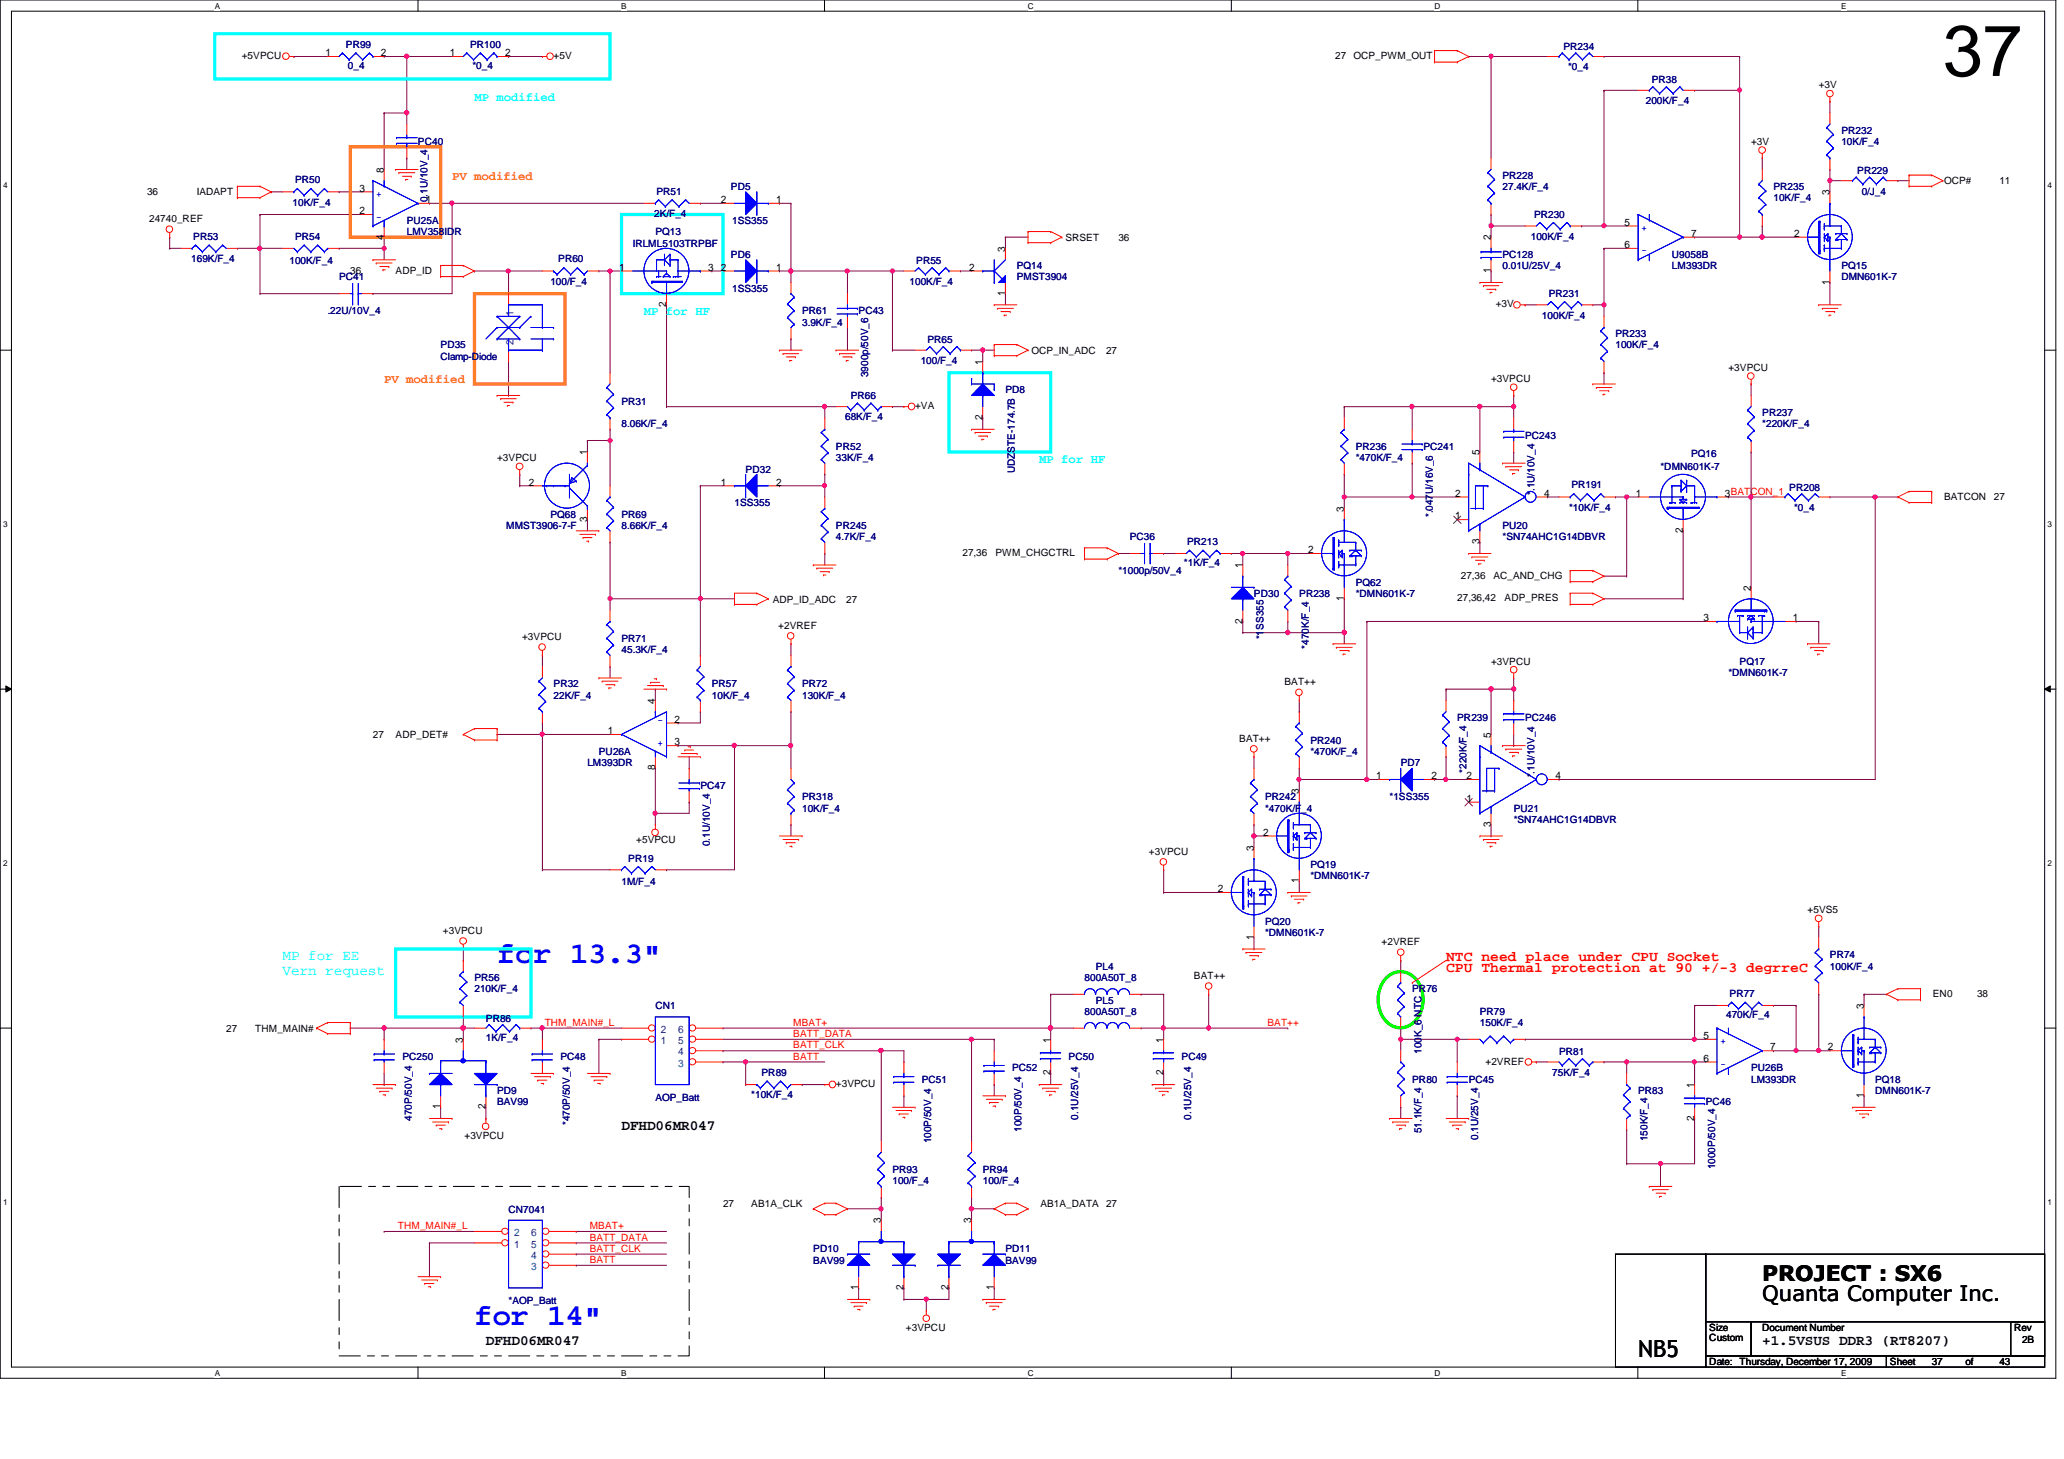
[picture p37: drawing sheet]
<svg xmlns="http://www.w3.org/2000/svg" width="297mm" height="210mm" viewBox="0 0 297 210" stroke-linecap="round" stroke-linejoin="round" font-family="sans-serif">
<defs><g id="words">
<text font-size="10.4" x="279.6" y="10.9">37</text>
<g font-size="4.4" fill="#00f">
<text x="71.5" y="138.6">for 13.3&quot;</text>
<text x="68.3" y="190.6">for 14&quot;</text>
</g>
<text font-size="3.4" x="235.8" y="195.2">NB5</text>
<g font-size="3">
<text x="253.6" y="184.3">PROJECT : SX6</text>
<text x="253.6" y="187.2">Quanta Computer Inc.</text>
</g>
<g font-size="2.1" fill="#0ff">
<text x="40.7" y="138.1">MP for EE</text>
<text x="40.7" y="140.3">Vern request</text>
</g>
<g font-size="2.1" fill="#f00">
<text x="208.1" y="138.2">NTC need place under CPU Socket</text>
<text x="208.1" y="139.9">CPU Thermal protection at 90 +/-3 degrreC</text>
</g>
<g font-size="2.1">
<text x="89.4" y="162.6">DFHD06MR047</text>
<text x="69.9" y="193.5">DFHD06MR047</text>
<text x="253.6" y="193.5">+1.5VSUS DDR3 (RT8207)</text>
</g>
<g font-size="1.8" fill="#0ff">
<text x="68.3" y="14.5">MP modified</text>
<text x="92.7" y="45.4">MP for HF</text>
<text x="149.6" y="66.5">MP for HF</text>
</g>
<g font-size="1.8" fill="#ff8000">
<text x="65.1" y="25.9">PV modified</text>
<text x="55.3" y="55.2">PV modified</text>
</g>
<g font-size="1.5">
<text x="46.9" y="8.1">1</text>
<text x="54.8" y="8.1">2</text>
<text x="64.7" y="8.1">1</text>
<text x="72.7" y="8.1">2</text>
<text x="51.7" y="27.6">3</text>
<text x="55.2" y="24.8" transform="rotate(-90 55.2 24.8)">8</text>
<text x="61.3" y="29.2">1</text>
<text x="103.8" y="29.2">2</text>
<text x="111.7" y="29.2">1</text>
<text x="263.3" y="28.1" transform="rotate(-90 263.3 28.1)">3</text>
<text x="51.7" y="30.8">2</text>
<text x="55.2" y="34.5" transform="rotate(-90 55.2 34.5)">4</text>
<text x="214.5" y="34.6" transform="rotate(-90 214.5 34.6)">2</text>
<text x="233.8" y="32.5">5</text>
<text x="233.8" y="35.7">6</text>
<text x="243.4" y="34.1">7</text>
<text x="258.2" y="34.1">2</text>
<text x="89.1" y="38.9">1</text>
<text x="101.9" y="38.9">3</text>
<text x="103.8" y="38.9">2</text>
<text x="111.7" y="38.9">1</text>
<text x="139.5" y="38.9">2</text>
<text x="144.6" y="36.2" transform="rotate(-90 144.6 36.2)">3</text>
<text x="214.5" y="39.3" transform="rotate(-90 214.5 39.3)">1</text>
<text x="263.3" y="40.9" transform="rotate(-90 263.3 40.9)">1</text>
<text x="95.9" y="44.2" transform="rotate(-90 95.9 44.2)">2</text>
<text x="144.6" y="42.6" transform="rotate(-90 144.6 42.6)">1</text>
<text x="141.4" y="52.5" transform="rotate(-90 141.4 52.5)">1</text>
<text x="84.5" y="65.5" transform="rotate(-90 84.5 65.5)">1</text>
<text x="141.4" y="60.5" transform="rotate(-90 141.4 60.5)">2</text>
<text x="212.9" y="65.5" transform="rotate(-90 212.9 65.5)">5</text>
<text x="76.1" y="69.8">2</text>
<text x="103.8" y="69.8">1</text>
<text x="111.7" y="69.8">2</text>
<text x="209.4" y="71.5">2</text>
<text x="222.2" y="71.5">4</text>
<text x="235.4" y="71.5">1</text>
<text x="248.2" y="71.5">3BATCON_1</text>
<text x="84.5" y="75.1" transform="rotate(-90 84.5 75.1)">3</text>
<text x="193.4" y="73.6" transform="rotate(-90 193.4 73.6)">3</text>
<text x="209.4" y="74.7">1</text>
<text x="242.2" y="76.7" transform="rotate(-90 242.2 76.7)">2</text>
<text x="178.8" y="81.7" transform="rotate(-90 178.8 81.7)">1</text>
<text x="188.3" y="79.6">2</text>
<text x="212.9" y="78.3" transform="rotate(-90 212.9 78.3)">3</text>
<text x="178.8" y="89.7" transform="rotate(-90 178.8 89.7)">2</text>
<text x="193.4" y="86.4" transform="rotate(-90 193.4 86.4)">1</text>
<text x="245.1" y="89.4">3</text>
<text x="252" y="85" transform="rotate(-90 252 85)">2</text>
<text x="258" y="89.4">1</text>
<text x="94.3" y="101.3" transform="rotate(-90 94.3 101.3)">4</text>
<text x="87.5" y="105.6">1</text>
<text x="97.1" y="107.2">3</text>
<text x="97.1" y="104">2</text>
<text x="214.5" y="106.1" transform="rotate(-90 214.5 106.1)">5</text>
<text x="94.3" y="110.8" transform="rotate(-90 94.3 110.8)">8</text>
<text x="198" y="112.1">1</text>
<text x="206" y="112.1">2</text>
<text x="211" y="112.1">2</text>
<text x="223.9" y="112.1">4</text>
<text x="186.9" y="114.3" transform="rotate(-90 186.9 114.3)">3</text>
<text x="211" y="115.4">1</text>
<text x="214.5" y="119" transform="rotate(-90 214.5 119)">3</text>
<text x="180.4" y="122.4" transform="rotate(-90 180.4 122.4)">3</text>
<text x="181.8" y="120.2">2</text>
<text x="175.3" y="128.4">2</text>
<text x="186.9" y="127.1" transform="rotate(-90 186.9 127.1)">1</text>
<text x="180.4" y="135.2" transform="rotate(-90 180.4 135.2)">1</text>
<text x="245.1" y="149.5">5</text>
<text x="268.2" y="145.2" transform="rotate(-90 268.2 145.2)">3</text>
<text x="66.6" y="150" transform="rotate(-90 66.6 150)">3</text>
<text x="151.2" y="154.7" transform="rotate(-90 151.2 154.7)">2</text>
<text x="151.2" y="150" transform="rotate(-90 151.2 150)">1</text>
<text x="167.4" y="154.7" transform="rotate(-90 167.4 154.7)">2</text>
<text x="167.4" y="150" transform="rotate(-90 167.4 150)">1</text>
<text x="245.1" y="152.7">6</text>
<text x="254.8" y="151.1">7</text>
<text x="263.1" y="151.1">2</text>
<text x="63.4" y="159.6" transform="rotate(-90 63.4 159.6)">1</text>
<text x="69.9" y="159.6" transform="rotate(-90 69.9 159.6)">2</text>
<text x="243.8" y="161.2" transform="rotate(-90 243.8 161.2)">2</text>
<text x="243.8" y="156.5" transform="rotate(-90 243.8 156.5)">1</text>
<text x="268.2" y="158" transform="rotate(-90 268.2 158)">1</text>
<text x="126.8" y="176" transform="rotate(-90 126.8 176)">3</text>
<text x="139.8" y="176" transform="rotate(-90 139.8 176)">3</text>
<text x="123.5" y="185.6" transform="rotate(-90 123.5 185.6)">1</text>
<text x="130" y="185.6" transform="rotate(-90 130 185.6)">2</text>
<text x="136.5" y="185.6" transform="rotate(-90 136.5 185.6)">2</text>
<text x="143" y="185.6" transform="rotate(-90 143 185.6)">1</text>
</g>
<g font-size="1.5" fill="#004080">
<text x="73.9" y="45.5" transform="rotate(-90 73.9 45.5)">1</text>
<text x="73.9" y="49.6" transform="rotate(-90 73.9 49.6)">2</text>
<text x="95.1" y="148.6">2</text>
<text x="97.6" y="148.6">6</text>
<text x="95.1" y="150.2">1</text>
<text x="97.6" y="153.5">3</text>
<text x="97.6" y="151.8">4</text>
<text x="97.6" y="150.2">5</text>
<text x="74" y="179.5">1</text>
<text x="74" y="177.8">2</text>
<text x="76.5" y="179.5">5</text>
<text x="76.5" y="177.8">6</text>
<text x="76.5" y="182.7">3</text>
<text x="76.5" y="181.1">4</text>
</g>
<g font-size="1.4">
<text x="34.8" y="8.5">+5VPCU</text>
<text x="79.7" y="8.5">+5V</text>
<text x="192.1" y="8.5">27</text>
<text x="194.8" y="8.5">OCP_PWM_OUT</text>
<text x="261.7" y="12.7">+3V</text>
<text x="252" y="20.8">+3V</text>
<text x="21.2" y="28">36</text>
<text x="28.3" y="28">IADAPT</text>
<text x="279.8" y="26.5">OCP#</text>
<text x="287.7" y="26.5">11</text>
<text x="21.5" y="31.9">24740_REF</text>
<text x="153.3" y="34.7">SRSET</text>
<text x="160.9" y="34.7">36</text>
<text x="50.4" y="39.4">36</text>
<text x="56.9" y="39.4">ADP_ID</text>
<text x="215.3" y="44.2">+3V</text>
<text x="148.5" y="50.9">OCP_IN_ADC</text>
<text x="159.2" y="50.9">27</text>
<text x="248.7" y="53.3">+3VPCU</text>
<text x="131.7" y="58.9">+VA</text>
<text x="214.6" y="55">+3VPCU</text>
<text x="71.5" y="66.4">+3VPCU</text>
<text x="279.8" y="71.9">BATCON</text>
<text x="286.9" y="71.9">27</text>
<text x="138.5" y="80">27,36</text>
<text x="143.3" y="80">PWM_CHGCTRL</text>
<text x="210.2" y="83.3">27,36</text>
<text x="214.9" y="83.3">AC_AND_CHG</text>
<text x="111.2" y="86.7">ADP_ID_ADC</text>
<text x="121.8" y="86.7">27</text>
<text x="209.7" y="86.5">27,36,42</text>
<text x="216.5" y="86.5">ADP_PRES</text>
<text x="75.1" y="92">+3VPCU</text>
<text x="112" y="90.4">+2VREF</text>
<text x="214.6" y="95.6">+3VPCU</text>
<text x="184.9" y="98.6">BAT++</text>
<text x="53.7" y="106.2">27</text>
<text x="56.9" y="106.2">ADP_DET#</text>
<text x="178.3" y="106.7">BAT++</text>
<text x="91.6" y="121.3">+5VPCU</text>
<text x="165.4" y="122.9">+3VPCU</text>
<text x="260.1" y="131.4">+5VS5</text>
<text x="63.8" y="134.3">+3VPCU</text>
<text x="198.8" y="135.9">+2VREF</text>
<text x="171.8" y="140.8">BAT++</text>
<text x="278.2" y="143.4">EN0</text>
<text x="284.5" y="143.4">38</text>
<text x="32.6" y="148.5">27</text>
<text x="36.7" y="148.5">THM_MAIN#</text>
<text x="213.8" y="153.2">+2VREF</text>
<text x="120.3" y="156.4">+3VPCU</text>
<text x="66.8" y="163.9">+3VPCU</text>
<text x="104.1" y="173.7">27</text>
<text x="108.1" y="173.7">AB1A_CLK</text>
<text x="149.7" y="173.7">AB1A_DATA</text>
<text x="159.2" y="173.7">27</text>
<text x="130.4" y="191.5">+3VPCU</text>
<text x="246" y="191.5">Size</text>
<text x="253.6" y="191.5">Document Number</text>
<text x="289.9" y="191.5">Rev</text>
<text x="246" y="196.4">Date: Thursday, December 17, 2009</text>
<text x="246" y="193">Custom</text>
<text x="272" y="196.4">Sheet</text>
<text x="278" y="196.4">37</text>
<text x="282.9" y="196.4">of</text>
<text x="287.7" y="196.4">43</text>
<text x="291" y="193.2">2B</text>
</g>
<g font-size="1.4" fill="#000080">
<text x="49.8" y="6.9">PR99</text>
<text x="50.1" y="9.9">0_4</text>
<text x="67.6" y="6.9">PR100</text>
<text x="68" y="9.9">*0_4</text>
<text x="225" y="7.2">PR234</text>
<text x="225.7" y="10.1">*0_4</text>
<text x="237.7" y="11.9">PR38</text>
<text x="236.9" y="15">200K/F_4</text>
<text x="60.2" y="20.8">PC40</text>
<text x="265" y="19.2">PR232</text>
<text x="265" y="20.8">10K/F_4</text>
<text x="42.1" y="29.6">10K/F_4</text>
<text x="42.5" y="26.4">PR50</text>
<text x="61.5" y="29.1" transform="rotate(-90 61.5 29.1)">0.1U/10V_4</text>
<text x="94.5" y="28">PR51</text>
<text x="105.2" y="27.3">PD5</text>
<text x="216.2" y="25.7">PR228</text>
<text x="216.2" y="27.3">27.4K/F_4</text>
<text x="255.2" y="27.3">PR235</text>
<text x="255.2" y="29">10K/F_4</text>
<text x="267.3" y="25.1">PR229</text>
<text x="267.9" y="28">0/J_4</text>
<text x="27.8" y="34.5">PR53</text>
<text x="42.5" y="34.5">PR54</text>
<text x="58.5" y="32.2">PU25A</text>
<text x="58.5" y="33.9">LMV358IDR</text>
<text x="91.1" y="35.5">IRLML5103TRPBF</text>
<text x="94.1" y="31.2">2K/F_4</text>
<text x="94.3" y="33.9">PQ13</text>
<text x="105.4" y="32.2">1SS355</text>
<text x="220.3" y="34.5">100K/F_4</text>
<text x="220.8" y="31.4">PR230</text>
<text x="27.5" y="37.8">169K/F_4</text>
<text x="41.7" y="37.9">100K/F_4</text>
<text x="48.8" y="40.3">PC41</text>
<text x="79.2" y="41">100/F_4</text>
<text x="80.3" y="37.8">PR60</text>
<text x="105.2" y="37.1">PD6</text>
<text x="105.4" y="42">1SS355</text>
<text x="130.9" y="41">100K/F_4</text>
<text x="131.9" y="37.9">PR55</text>
<text x="146.3" y="38.7">PQ14</text>
<text x="146.3" y="40.3">PMST3904</text>
<text x="216.2" y="37.1">PC128</text>
<text x="216.2" y="38.7">0.01U/25V_4</text>
<text x="240.6" y="37.1">U9058B</text>
<text x="240.6" y="38.7">LM393DR</text>
<text x="265" y="38.7">PQ15</text>
<text x="265" y="40.3">DMN601K-7</text>
<text x="47.2" y="45.2">.22U/10V_4</text>
<text x="115.4" y="45.2">PR61</text>
<text x="115.4" y="46.9">3.9K/F_4</text>
<text x="123.6" y="45.2">PC43</text>
<text x="221.9" y="45.9">100K/F_4</text>
<text x="222.9" y="42.8">PR231</text>
<text x="63.4" y="50.1">PD35</text>
<text x="63.4" y="51.7">Clamp-Diode</text>
<text x="132.5" y="52.4">100/F_4</text>
<text x="133.5" y="49.3">PR65</text>
<text x="232.5" y="48.5">PR233</text>
<text x="232.5" y="50.1">100K/F_4</text>
<text x="89.4" y="58.3">PR31</text>
<text x="122.4" y="57.4">PR66</text>
<text x="124.9" y="54.3" transform="rotate(-90 124.9 54.3)">3900p/50V_6</text>
<text x="144.7" y="56.6">PD8</text>
<text x="253.6" y="59.9">PR237</text>
<text x="89.4" y="61.5">8.06K/F_4</text>
<text x="120.3" y="64.7">PR52</text>
<text x="121.6" y="60.4">68K/F_4</text>
<text x="195.1" y="64.7">PR236</text>
<text x="204.8" y="64.7">PC241</text>
<text x="219.5" y="63.1">PC243</text>
<text x="243.4" y="65.7">PQ16</text>
<text x="253.6" y="61.5">*220K/F_4</text>
<text x="107.3" y="68">PD32</text>
<text x="120.3" y="66.4">33K/F_4</text>
<text x="146" y="68.1" transform="rotate(-90 146 68.1)">UDZSTE-174.7B</text>
<text x="195.1" y="66.4">*470K/F_4</text>
<text x="220.8" y="71.2" transform="rotate(-90 220.8 71.2)">*.1U/10V_4</text>
<text x="226.1" y="70.3">PR191</text>
<text x="239" y="67.6">*DMN601K-7</text>
<text x="257.5" y="70.6">PR208</text>
<text x="72.9" y="76.1">MMST3906-7-F</text>
<text x="79.2" y="74.5">PQ68</text>
<text x="89.4" y="74.5">PR69</text>
<text x="89.4" y="76.1">8.66K/F_4</text>
<text x="105.7" y="72.9">1SS355</text>
<text x="120.3" y="76.1">PR245</text>
<text x="120.3" y="77.7">4.7K/F_4</text>
<text x="162.6" y="77.7">PC36</text>
<text x="206.2" y="74.4" transform="rotate(-90 206.2 74.4)">*.047U/16V_6</text>
<text x="216.2" y="76.1">PU20</text>
<text x="216.2" y="77.7">*SN74AHC1G14DBVR</text>
<text x="225.8" y="73.5">*10K/F_4</text>
<text x="258.2" y="73.5">*0_4</text>
<text x="160.9" y="82.6">*1000p/50V_4</text>
<text x="170.4" y="81.5">*1K/F_4</text>
<text x="170.9" y="78.4">PR213</text>
<text x="180.5" y="85.9">PD30</text>
<text x="187" y="85.9">PR238</text>
<text x="195.1" y="84.2">PQ62</text>
<text x="195.1" y="85.9">*DMN601K-7</text>
<text x="89.4" y="92.4">PR71</text>
<text x="89.4" y="94">45.3K/F_4</text>
<text x="181.8" y="92" transform="rotate(-90 181.8 92)">*1SS355</text>
<text x="188.3" y="93.3" transform="rotate(-90 188.3 93.3)">*470K/F_4</text>
<text x="250.4" y="95.6">PQ17</text>
<text x="79.7" y="98.9">PR32</text>
<text x="79.7" y="100.5">22K/F_4</text>
<text x="102.4" y="98.9">PR57</text>
<text x="102.4" y="100.5">10K/F_4</text>
<text x="115.4" y="98.9">PR72</text>
<text x="115.4" y="100.5">130K/F_4</text>
<text x="248.7" y="97.2">*DMN601K-7</text>
<text x="188.6" y="107">PR240</text>
<text x="209.7" y="103.8">PR239</text>
<text x="219.5" y="103.8">PC246</text>
<text x="84.5" y="110.2">LM393DR</text>
<text x="86.2" y="108.6">PU26A</text>
<text x="100.8" y="113.5">PC47</text>
<text x="188.6" y="108.6">*470K/F_4</text>
<text x="201.6" y="110.2">PD7</text>
<text x="211.1" y="111.2" transform="rotate(-90 211.1 111.2)">*220K/F_4</text>
<text x="220.8" y="111.8" transform="rotate(-90 220.8 111.8)">*.1U/10V_4</text>
<text x="115.4" y="115.1">PR318</text>
<text x="115.4" y="116.8">10K/F_4</text>
<text x="182.1" y="115.1">PR242</text>
<text x="182.1" y="116.8">*470K/F_4</text>
<text x="200" y="115.1">*1SS355</text>
<text x="217.8" y="116.8">PU21</text>
<text x="217.8" y="118.4">*SN74AHC1G14DBVR</text>
<text x="90.4" y="124.1">PR19</text>
<text x="102.1" y="121.8" transform="rotate(-90 102.1 121.8)">0.1U/10V_4</text>
<text x="188.6" y="124.9">PQ19</text>
<text x="89.4" y="127.3">1M/F_4</text>
<text x="188.6" y="126.5">*DMN601K-7</text>
<text x="182.1" y="133">PQ20</text>
<text x="182.1" y="134.6">*DMN601K-7</text>
<text x="263.4" y="137.9">PR74</text>
<text x="68.3" y="141.1">PR56</text>
<text x="68.3" y="142.7">210K/F_4</text>
<text x="156.1" y="141.1">800A50T_8</text>
<text x="157.7" y="139.5">PL4</text>
<text x="203.2" y="142.7">PR76</text>
<text x="248.9" y="143.4">PR77</text>
<text x="263.4" y="139.5">100K/F_4</text>
<text x="69.9" y="147">PR86</text>
<text x="69.9" y="149.8">1K/F_4</text>
<text x="94.3" y="145.2">CN1</text>
<text x="156.1" y="146">800A50T_8</text>
<text x="157.7" y="144.4">PL5</text>
<text x="213" y="146">PR79</text>
<text x="213" y="147.7">150K/F_4</text>
<text x="248.4" y="146.5">470K/F_4</text>
<text x="57.9" y="152.5">PC250</text>
<text x="80.6" y="152.5">PC48</text>
<text x="109.6" y="154.8">PR89</text>
<text x="132.7" y="155.8">PC51</text>
<text x="145.7" y="154.1">PC52</text>
<text x="153.8" y="152.5">PC50</text>
<text x="170" y="152.5">PC49</text>
<text x="203.2" y="155.8">PR80</text>
<text x="204.6" y="151.6" transform="rotate(-90 204.6 151.6)">100K_6 NTC</text>
<text x="211.4" y="155.8">PC45</text>
<text x="223.4" y="154.8">75K/F_4</text>
<text x="224.4" y="151.8">PR81</text>
<text x="252" y="154.1">PU26B</text>
<text x="252" y="155.8">LM393DR</text>
<text x="269.9" y="155.8">PQ18</text>
<text x="59.3" y="161.2" transform="rotate(-90 59.3 161.2)">470P/50V_4</text>
<text x="71.5" y="157.4">PD9</text>
<text x="71.5" y="159">BAV99</text>
<text x="82" y="161.9" transform="rotate(-90 82 161.9)">*470P/50V_4</text>
<text x="94.3" y="158.4">AOP_Batt</text>
<text x="108.1" y="157.9">*10K/F_4</text>
<text x="155.1" y="161.1" transform="rotate(-90 155.1 161.1)">0.1U/25V_4</text>
<text x="171.4" y="161.1" transform="rotate(-90 171.4 161.1)">0.1U/25V_4</text>
<text x="235.8" y="157.4">PR83</text>
<text x="245.5" y="159">PC46</text>
<text x="269.9" y="157.4">DMN601K-7</text>
<text x="134" y="164.5" transform="rotate(-90 134 164.5)">100P/50V_4</text>
<text x="147" y="162.9" transform="rotate(-90 147 162.9)">100P/50V_4</text>
<text x="204.6" y="163" transform="rotate(-90 204.6 163)">51.1K/F_4</text>
<text x="212.7" y="164" transform="rotate(-90 212.7 164)">0.1U/25V_4</text>
<text x="237.1" y="164.2" transform="rotate(-90 237.1 164.2)">150K/F_4</text>
<text x="128.4" y="168.8">PR93</text>
<text x="128.4" y="170.4">100/F_4</text>
<text x="141.4" y="168.8">PR94</text>
<text x="141.4" y="170.4">100/F_4</text>
<text x="246.8" y="168.2" transform="rotate(-90 246.8 168.2)">1000P/50V_4</text>
<text x="73.2" y="174.5">CN7041</text>
<text x="117" y="180.2">PD10</text>
<text x="117" y="181.8">BAV99</text>
<text x="144.7" y="180.2">PD11</text>
<text x="144.7" y="181.8">BAV99</text>
<text x="73.2" y="187.6">*AOP_Batt</text>
</g>
<g font-size="1.4" fill="#00f">
<text x="54.1" y="28.3">+</text>
<text x="54.1" y="31.6">-</text>
<text x="236.2" y="33.2">+</text>
<text x="236.2" y="36.4">-</text>
<text x="95.5" y="106.6" transform="rotate(180 95.5 106.6)">+</text>
<text x="95.5" y="103.3" transform="rotate(180 95.5 103.3)">-</text>
<text x="247.6" y="150.2">+</text>
<text x="247.6" y="153.5">-</text>
</g>
<g font-size="1.4" fill="#f00">
<text x="78.4" y="147.6">THM_MAIN#_L</text>
<text x="114.2" y="149.2">BATT_DATA</text>
<text x="114.2" y="147.6">MBAT+</text>
<text x="182.4" y="147.6">BAT++</text>
<text x="114.2" y="150.8">BATT_CLK</text>
<text x="114.2" y="152.4">BATT</text>
<text x="57.3" y="176.8">THM_MAIN#_L</text>
<text x="84.9" y="176.8">MBAT+</text>
<text x="84.9" y="178.5">BATT_DATA</text>
<text x="84.9" y="180.1">BATT_CLK</text>
<text x="84.9" y="181.7">BATT</text>
</g>
<g font-size="1.2">
<text x="30.9" y="1.2">A</text>
<text x="89.4" y="1.2">B</text>
<text x="147.9" y="1.2">C</text>
<text x="206.5" y="1.2">D</text>
<text x="265" y="1.2">E</text>
<text x=".5" y="27.1">4</text>
<text x="294.7" y="27.1">4</text>
<text x=".5" y="75.8">3</text>
<text x="294.7" y="75.8">3</text>
<text x=".5" y="124.6">2</text>
<text x="294.7" y="124.6">2</text>
<text x=".5" y="173.4">1</text>
<text x="294.7" y="173.4">1</text>
<text x="30.9" y="197.9">A</text>
<text x="89.4" y="197.9">B</text>
<text x="147.9" y="197.9">C</text>
<text x="206.5" y="197.9">D</text>
<text x="265" y="197.9">E</text>
</g>
</g></defs>
<path d="M0 0h295.9v198.3h-295.9zM1.6 1.6h292.7v195.1h-292.7z" fill="none" stroke="#000" stroke-width=".14"/>
<g fill="#fff">
<path d="M30.9 .2h.7v1.3h-.7z"/>
<path d="M30.9 196.8h.7v1.4h-.7z"/>
</g>
<path d="M60.2 0v1.6M60.2 196.7v1.6" fill="none" stroke="#000" stroke-width=".14"/>
<g fill="#fff">
<path d="M89.4 .2h.7v1.3h-.7z"/>
<path d="M89.4 196.8h.7v1.4h-.7z"/>
</g>
<path d="M118.7 0v1.6M118.7 196.7v1.6" fill="none" stroke="#000" stroke-width=".14"/>
<g fill="#fff">
<path d="M147.9 .2h.8v1.3h-.8z"/>
<path d="M147.9 196.8h.8v1.4h-.8z"/>
</g>
<path d="M177.2 0v1.6M177.2 196.7v1.6" fill="none" stroke="#000" stroke-width=".14"/>
<g fill="#fff">
<path d="M206.5 .2h.8v1.3h-.8z"/>
<path d="M206.5 196.8h.8v1.4h-.8z"/>
</g>
<path d="M235.7 0v1.6M235.7 196.7v1.6" fill="none" stroke="#000" stroke-width=".14"/>
<g fill="#fff">
<path d="M265 .2h.7v1.3h-.7z"/>
<path d="M265 196.8h.7v1.4h-.7z"/>
<path d="M.5 26h.6v1.3h-.6z"/>
<path d="M294.7 26h.6v1.3h-.6z"/>
<path d="M.5 74.8h.6v1.3h-.6z"/>
<path d="M294.7 74.8h.6v1.3h-.6z"/>
</g>
<path d="M0 50.4h1.6M294.3 50.4h1.6" fill="none" stroke="#000" stroke-width=".14"/>
<g fill="#fff">
<path d="M.5 123.5h.6v1.3h-.6z"/>
<path d="M294.7 123.5h.6v1.3h-.6z"/>
</g>
<path d="M0 99.1h1.6M.8 98.7l.8 .4-.8 .5zM294.3 99.1l.8-.4v.9zM294.3 99.1h1.6" fill="none" stroke="#000" stroke-width=".14"/>
<path d="M.8 98.7l.8 .4-.8 .5zM294.3 99.1l.8-.4v.9z" fill="#000"/>
<g fill="#fff">
<path d="M.5 172.3h.6v1.3h-.6z"/>
<path d="M294.7 172.3h.6v1.3h-.6z"/>
</g>
<path d="M0 147.9h1.6M294.3 147.9h1.6" fill="none" stroke="#000" stroke-width=".14"/>
<path d="M58.5 16.3h.1M58.5 16.3v1.6" fill="none" stroke="#800040" stroke-width=".14"/>
<circle cx="58.5" cy="16.2" r=".31" fill="#f0f"/>
<circle cx="58.5" cy="16.2" r=".31" fill="none" stroke="#f0f" stroke-width=".14"/>
<g fill="none" stroke="#800040" stroke-width=".14">
<path d="M55.3 16.3h.1M55.3 16.3v8.1M58.5 8.1h.1M58.5 8.1v8.2h-3.2M39 27.6h.1M39 27.6h1.7M48.8 27.6h.1M48.8 27.6h3.2M58.5 22.7h.1M58.5 22.7v1.7M65.1 29.3h.1M65.1 29.3v12.9h-11.4"/>
<path d="M53.7 42.2h.1"/>
</g>
<circle cx="65" cy="29.2" r=".3" fill="#f0f"/>
<circle cx="65" cy="29.2" r=".3" fill="none" stroke="#f0f" stroke-width=".14"/>
<path d="M37.4 30.9h.1M37.4 35.7h.1M37.4 30.9h14.6M37.4 35.7v6.5M61.8 29.3h.1M61.8 29.3h30.9M65.1 29.3h.1M100.8 29.3h.1M100.8 29.3h3.3" fill="none" stroke="#800040" stroke-width=".14"/>
<circle cx="37.4" cy="35.7" r=".3" fill="#f0f"/>
<circle cx="37.4" cy="35.7" r=".3" fill="none" stroke="#f0f" stroke-width=".14"/>
<path d="M34.2 35.7h.1M34.2 35.7h6.5M37.4 35.7h.1M55.3 35.7h.1M55.3 35.7v1.7" fill="none" stroke="#800040" stroke-width=".14"/>
<circle cx="37.4" cy="35.7" r=".3" fill="#f0f"/>
<circle cx="37.4" cy="35.7" r=".3" fill="none" stroke="#f0f" stroke-width=".14"/>
<path d="M112.2 29.3h.1M112.2 29.3h1.6M113.8 39h.1M113.8 39v1.6M138.2 39h.1M138.2 39h1.6M144.7 42.2h.1M144.7 42.2v1.7" fill="none" stroke="#800040" stroke-width=".14"/>
<circle cx="113.8" cy="39" r=".3" fill="#f0f"/>
<circle cx="113.8" cy="39" r=".3" fill="none" stroke="#f0f" stroke-width=".14"/>
<path d="M128.4 39h.1M128.4 39h1.7" fill="none" stroke="#800040" stroke-width=".14"/>
<circle cx="128.4" cy="39" r=".3" fill="#f0f"/>
<circle cx="128.4" cy="39" r=".3" fill="none" stroke="#f0f" stroke-width=".14"/>
<path d="M113.8 29.3h.1M113.8 29.3v9.7" fill="none" stroke="#800040" stroke-width=".14"/>
<circle cx="113.8" cy="39" r=".3" fill="#f0f"/>
<circle cx="113.8" cy="39" r=".3" fill="none" stroke="#f0f" stroke-width=".14"/>
<path d="M122 39h.1M122 39h6.4M144.7 34.1h.1M144.7 34.1h3.3M144.7 34.1v1.6" fill="none" stroke="#800040" stroke-width=".14"/>
<circle cx="121.9" cy="39" r=".3" fill="#f0f"/>
<circle cx="121.9" cy="39" r=".3" fill="none" stroke="#f0f" stroke-width=".14"/>
<g fill="none" stroke="#800040" stroke-width=".14">
<path d="M102.4 39h.1M102.4 39h1.7M113.8 48.8h.1M113.8 48.8v1.6M126.8 173.9h.1M126.8 173.9v1.7M139.8 173.9h.1M139.8 172.3h.1M139.8 173.9h3.3M139.8 172.3v1.6M123.6 185.3h.1M123.6 185.3v1.6"/>
<path d="M133.3 186.9h.1M133.3 186.9h3.3M143.1 185.3h.1M143.1 185.3v1.6"/>
</g>
<circle cx="133.3" cy="186.9" r=".3" fill="#f0f"/>
<circle cx="133.3" cy="186.9" r=".3" fill="none" stroke="#f0f" stroke-width=".14"/>
<path d="M173.9 147.9h11.4M185.3 147.9h.1M122 173.9h.1M122 173.9h4.8M139.8 173.9h.1M139.8 173.9v1.7M136.6 185.3h.1M136.6 185.3v1.6" fill="none" stroke="#800040" stroke-width=".14"/>
<circle cx="139.8" cy="173.9" r=".31" fill="#f0f"/>
<circle cx="139.8" cy="173.9" r=".31" fill="none" stroke="#f0f" stroke-width=".14"/>
<path d="M126.8 172.3h.1M126.8 172.3v1.6" fill="none" stroke="#800040" stroke-width=".14"/>
<circle cx="126.8" cy="173.9" r=".3" fill="#f0f"/>
<circle cx="126.8" cy="173.9" r=".3" fill="none" stroke="#f0f" stroke-width=".14"/>
<path d="M151.2 147.9h.1M151.2 147.9h3.3M130.1 185.3h.1M130.1 186.9h.1M130.1 185.3v1.6M130.1 186.9h3.2M133.3 186.9h.1M133.3 186.9v1.7" fill="none" stroke="#800040" stroke-width=".14"/>
<circle cx="151.2" cy="147.9" r=".31" fill="#f0f"/>
<circle cx="151.2" cy="147.9" r=".31" fill="none" stroke="#f0f" stroke-width=".14"/>
<g fill="none" stroke="#800040" stroke-width=".14">
<path d="M24.4 34.1h.1M24.4 35.7h.1M24.4 34.1v1.6M24.4 35.7h1.6M73.2 39h.1M73.2 39h4.9M112.2 39h.1M112.2 39h9.8M113.8 39h.1M122 39h.1M122 39v3.2M122 47.1h.1"/>
<path d="M122 47.1v3.3M151.2 143h.1M151.2 143h3.3M164.2 143h.1M164.2 143h3.3"/>
</g>
<circle cx="73.1" cy="39" r=".3" fill="#f0f"/>
<circle cx="73.1" cy="39" r=".3" fill="none" stroke="#f0f" stroke-width=".14"/>
<path d="M87.8 86.1h.1M87.8 86.1v1.7" fill="none" stroke="#800040" stroke-width=".14"/>
<circle cx="87.8" cy="86.1" r=".3" fill="#f0f"/>
<circle cx="87.8" cy="86.1" r=".3" fill="none" stroke="#f0f" stroke-width=".14"/>
<path d="M95.9 43.9h.1M95.9 43.9v14.6M118.7 58.5h.1M118.7 58.5h1.6M87.8 95.9h.1M87.8 95.9v1.6M55.3 147.9h.1M55.3 147.9h11.4v1.6M66.7 149.5h.1M69.9 159.3v1.6M69.9 160.9h.1" fill="none" stroke="#800040" stroke-width=".14"/>
<circle cx="66.6" cy="147.9" r=".32" fill="#f0f"/>
<circle cx="66.6" cy="147.9" r=".32" fill="none" stroke="#f0f" stroke-width=".14"/>
<circle cx="55.3" cy="147.9" r=".31" fill="#f0f"/>
<circle cx="55.3" cy="147.9" r=".31" fill="none" stroke="#f0f" stroke-width=".14"/>
<path d="M66.7 147.9h.1M66.7 147.9h1.6" fill="none" stroke="#800040" stroke-width=".14"/>
<circle cx="66.6" cy="147.9" r=".32" fill="#f0f"/>
<circle cx="66.6" cy="147.9" r=".32" fill="none" stroke="#f0f" stroke-width=".14"/>
<g fill="none" stroke="#800040" stroke-width=".14">
<path d="M37.4 30.9h.1M37.4 30.9v4.8M37.4 42.2h.1M37.4 42.2h11.4M130.1 157.6h.1M130.1 157.6v1.7M143.1 156h.1M143.1 156v1.6M151.2 154.4h.1M151.2 154.4v1.6M164.2 147.9h.1M164.2 147.9h3.3"/>
<path d="M167.5 147.9h.1M167.5 147.9v1.6M173.9 143h.1M173.9 143v4.9"/>
</g>
<circle cx="173.9" cy="147.9" r=".31" fill="#f0f"/>
<circle cx="173.9" cy="147.9" r=".31" fill="none" stroke="#f0f" stroke-width=".14"/>
<path d="M167.5 147.9h.1M167.5 147.9h6.4" fill="none" stroke="#800040" stroke-width=".14"/>
<circle cx="167.4" cy="147.9" r=".31" fill="#f0f"/>
<circle cx="167.4" cy="147.9" r=".31" fill="none" stroke="#f0f" stroke-width=".14"/>
<path d="M86.2 39h.1M86.2 39h3.2M87.8 39h.1M87.8 39v14.6M167.5 156h.1M167.5 154.4v1.6" fill="none" stroke="#800040" stroke-width=".14"/>
<circle cx="87.8" cy="39" r=".3" fill="#f0f"/>
<circle cx="87.8" cy="39" r=".3" fill="none" stroke="#f0f" stroke-width=".14"/>
<g fill="none" stroke="#800040" stroke-width=".14">
<path d="M128.4 39v11.4M128.4 50.4h.1M128.4 50.4h3.3M139.8 50.4h.1M139.8 50.4h3.3M141.4 50.4h.1M141.4 50.4v1.6M141.4 60.1h.1M141.4 60.1v1.7M50.4 147.9h.1M50.4 147.9h4.9v1.6M55.3 149.5h.1"/>
<path d="M55.3 156h.1M55.3 154.4v1.6M63.4 159.3h.1M63.4 159.3v1.6"/>
</g>
<circle cx="141.4" cy="50.4" r=".31" fill="#f0f"/>
<circle cx="141.4" cy="50.4" r=".31" fill="none" stroke="#f0f" stroke-width=".14"/>
<path d="M87.8 63.4h.1M87.8 63.4v6.5" fill="none" stroke="#800040" stroke-width=".14"/>
<circle cx="87.8" cy="63.4" r=".3" fill="#f0f"/>
<circle cx="87.8" cy="63.4" r=".3" fill="none" stroke="#f0f" stroke-width=".14"/>
<path d="M87.8 78h.1M87.8 78v8.1M209.7 149.5h.1M209.7 149.5v3.3" fill="none" stroke="#800040" stroke-width=".14"/>
<circle cx="209.7" cy="149.5" r=".3" fill="#f0f"/>
<circle cx="209.7" cy="149.5" r=".3" fill="none" stroke="#f0f" stroke-width=".14"/>
<path d="M201.6 149.5h.1M201.6 149.5h8.1M209.7 157.6h.1M209.7 157.6v3.3M258.5 144.7h.1M258.5 144.7v6.5" fill="none" stroke="#800040" stroke-width=".14"/>
<circle cx="258.5" cy="151.1" r=".3" fill="#f0f"/>
<circle cx="258.5" cy="151.1" r=".3" fill="none" stroke="#f0f" stroke-width=".14"/>
<path d="M230.8 152.8h.1M230.8 152.8h3.3M243.9 144.7h.1M243.9 144.7v4.8M255.2 151.2h.1M255.2 151.2h3.3M234.1 162.6h.1M234.1 162.6v4.8M239 167.4h.1M239 167.4h4.9" fill="none" stroke="#800040" stroke-width=".14"/>
<circle cx="239" cy="167.4" r=".3" fill="#f0f"/>
<circle cx="239" cy="167.4" r=".3" fill="none" stroke="#f0f" stroke-width=".14"/>
<path d="M234.1 152.8h.1M234.1 152.8h9.8M243.9 152.8h.1M243.9 152.8v3.2M268.3 143h.1M268.3 143h3.2" fill="none" stroke="#800040" stroke-width=".14"/>
<circle cx="234.1" cy="152.8" r=".3" fill="#f0f"/>
<circle cx="234.1" cy="152.8" r=".3" fill="none" stroke="#f0f" stroke-width=".14"/>
<path d="M243.9 152.8h.1M243.9 152.8h1.6M268.3 143h.1M268.3 143v1.7" fill="none" stroke="#800040" stroke-width=".14"/>
<circle cx="243.8" cy="152.8" r=".3" fill="#f0f"/>
<circle cx="243.8" cy="152.8" r=".3" fill="none" stroke="#f0f" stroke-width=".14"/>
<path d="M219.5 149.5h.1M219.5 149.5h26M234.1 152.8h.1M234.1 152.8v1.6M243.9 149.5h.1" fill="none" stroke="#800040" stroke-width=".14"/>
<circle cx="243.8" cy="149.5" r=".3" fill="#f0f"/>
<circle cx="243.8" cy="149.5" r=".3" fill="none" stroke="#f0f" stroke-width=".14"/>
<path d="M209.7 149.5h.1M209.7 149.5h1.7M261.7 143h.1M261.7 151.2h.1M261.7 143v8.2M261.7 151.2h1.7" fill="none" stroke="#800040" stroke-width=".14"/>
<circle cx="261.7" cy="151.1" r=".31" fill="#f0f"/>
<circle cx="261.7" cy="151.1" r=".31" fill="none" stroke="#f0f" stroke-width=".14"/>
<path d="M201.6 149.5h.1M201.6 149.5v1.7" fill="none" stroke="#800040" stroke-width=".14"/>
<circle cx="201.6" cy="149.5" r=".3" fill="#f0f"/>
<circle cx="201.6" cy="149.5" r=".3" fill="none" stroke="#f0f" stroke-width=".14"/>
<g fill="none" stroke="#800040" stroke-width=".14">
<path d="M97.6 104h.1M97.6 104h3.2M105.7 107.3h.1M105.7 107.3h8.1M201.6 138.2h.1M201.6 138.2v1.6M261.7 133.3h.1M261.7 133.3v1.6M201.6 159.3h.1M201.6 147.9h.1M201.6 147.9v1.6M201.6 159.3v1.6"/>
<path d="M221.1 152.8h.1M221.1 152.8h1.6M243.9 144.7h.1M243.9 144.7h3.2M255.2 144.7h.1M255.2 144.7h3.3M258.5 151.2h.1M258.5 151.2h3.2M268.3 157.6h.1M268.3 157.6v1.7"/>
</g>
<circle cx="113.8" cy="107.2" r=".31" fill="#f0f"/>
<circle cx="113.8" cy="107.2" r=".31" fill="none" stroke="#f0f" stroke-width=".14"/>
<circle cx="105.7" cy="107.2" r=".31" fill="#f0f"/>
<circle cx="105.7" cy="107.2" r=".31" fill="none" stroke="#f0f" stroke-width=".14"/>
<path d="M78.1 94.3h.1M78.1 94.3v1.6M78.1 105.7h.1M78.1 105.7v19.4M105.7 107.3h.1M105.7 107.3v17.8" fill="none" stroke="#800040" stroke-width=".14"/>
<circle cx="78" cy="105.6" r=".3" fill="#f0f"/>
<circle cx="78" cy="105.6" r=".3" fill="none" stroke="#f0f" stroke-width=".14"/>
<g fill="none" stroke="#800040" stroke-width=".14">
<path d="M94.3 99.1h.1M94.3 99.1v1.7M113.8 92.6h.1M113.8 92.6v1.7M78.1 105.7h.1M78.1 105.7h9.7M94.3 117h.1M94.3 117v1.7M113.8 107.3h.1M113.8 118.7h.1M113.8 107.3v3.2M113.8 118.7v1.6"/>
<path d="M78.1 125.1h.1M78.1 125.1h9.7M95.9 125.1h.1M95.9 125.1h9.8"/>
</g>
<circle cx="94.3" cy="117" r=".3" fill="#f0f"/>
<circle cx="94.3" cy="117" r=".3" fill="none" stroke="#f0f" stroke-width=".14"/>
<g fill="none" stroke="#800040" stroke-width=".14">
<path d="M211.4 8.1h.1M211.4 8.1h3.2M214.6 8.1h.1M214.6 8.1v14.6M230.8 13h.1M230.8 13v19.5M243.9 13h.1M243.9 13h6.5M214.6 39h.1M214.6 39v1.6M230.8 35.7h.1M230.8 32.5h.1"/>
<path d="M230.8 35.7h3.3M230.8 32.5h3.3M219.5 43.9h.1M219.5 43.9h1.6M230.8 53.6h.1M230.8 53.6v1.6M71.5 105.7h.1M78.1 104h.1M78.1 104v1.7h-6.6M94.3 117h.1M94.3 110.5h.1M94.3 110.5v6.5"/>
<path d="M97.6 107.3h.1M97.6 107.3h8.1M99.2 115.4h.1M99.2 110.5h.1M99.2 108.9v1.6M99.2 115.4v1.6h-4.9M113.8 102.4h.1M113.8 102.4v4.9M55.3 177.2h.1M55.3 177.2h13M61.8 178.8h.1M61.8 178.8h6.5"/>
</g>
<circle cx="230.8" cy="32.5" r=".3" fill="#f0f"/>
<circle cx="230.8" cy="32.5" r=".3" fill="none" stroke="#f0f" stroke-width=".14"/>
<path d="M253.6 34.1h.1M253.6 34.1h4.9" fill="none" stroke="#800040" stroke-width=".14"/>
<circle cx="253.6" cy="34.1" r=".32" fill="#f0f"/>
<circle cx="253.6" cy="34.1" r=".32" fill="none" stroke="#f0f" stroke-width=".14"/>
<g fill="none" stroke="#800040" stroke-width=".14">
<path d="M230.8 13h.1M230.8 8.1h.1M230.8 13h5M230.8 8.1h19.6M250.4 8.1h.1M250.4 8.1v4.9M227.6 32.5h.1M227.6 32.5h3.2M263.4 26h.1M263.4 24.4h.1M263.4 26h1.6M263.4 24.4v3.2"/>
<path d="M273.1 26h.1M273.1 26h1.6"/>
</g>
<circle cx="263.3" cy="26" r=".31" fill="#f0f"/>
<circle cx="263.3" cy="26" r=".31" fill="none" stroke="#f0f" stroke-width=".14"/>
<path d="M214.6 8.1h.1M214.6 8.1h8.1" fill="none" stroke="#800040" stroke-width=".14"/>
<circle cx="214.6" cy="8.1" r=".3" fill="#f0f"/>
<circle cx="214.6" cy="8.1" r=".3" fill="none" stroke="#f0f" stroke-width=".14"/>
<path d="M263.4 14.6h.1M263.4 14.6v1.7M214.6 30.9h.1M214.6 30.9v1.6M230.8 35.7h.1M230.8 35.7v8.2M250.4 34.1h.1M250.4 34.1h3.2M253.6 22.7h.1M253.6 22.7v1.7" fill="none" stroke="#800040" stroke-width=".14"/>
<circle cx="214.6" cy="32.5" r=".3" fill="#f0f"/>
<circle cx="214.6" cy="32.5" r=".3" fill="none" stroke="#f0f" stroke-width=".14"/>
<path d="M253.6 32.5h.1M253.6 32.5v1.6M229.2 43.9h.1M229.2 43.9h1.6M230.8 43.9h.1M230.8 43.9v1.6M263.4 40.6h.1M263.4 40.6v3.3" fill="none" stroke="#800040" stroke-width=".14"/>
<circle cx="230.8" cy="43.9" r=".3" fill="#f0f"/>
<circle cx="230.8" cy="43.9" r=".3" fill="none" stroke="#f0f" stroke-width=".14"/>
<path d="M214.6 32.5h.1M214.6 32.5h4.9M214.6 32.5v1.6M160.9 79.6h.1M160.9 79.6h1.7M185.3 79.6h.1M185.3 79.6h3.3M185.3 79.6v1.7M234.1 71.5h.1M234.1 71.5h1.7" fill="none" stroke="#800040" stroke-width=".14"/>
<circle cx="234.1" cy="71.5" r=".3" fill="#f0f"/>
<circle cx="234.1" cy="71.5" r=".3" fill="none" stroke="#f0f" stroke-width=".14"/>
<path d="M185.3 91h.1M185.3 91h8.2" fill="none" stroke="#800040" stroke-width=".14"/>
<circle cx="193.4" cy="91" r=".31" fill="#f0f"/>
<circle cx="193.4" cy="91" r=".31" fill="none" stroke="#f0f" stroke-width=".14"/>
<circle cx="185.3" cy="91" r=".31" fill="#f0f"/>
<circle cx="185.3" cy="91" r=".31" fill="none" stroke="#f0f" stroke-width=".14"/>
<path d="M178.9 79.6h.1M178.9 79.6h6.4M234.1 71.5h.1M234.1 71.5v11.4M269.9 71.5h.1M269.9 71.5h3.2M230.8 82.9h3.3M234.1 82.9h.1" fill="none" stroke="#800040" stroke-width=".14"/>
<circle cx="185.3" cy="79.6" r=".3" fill="#f0f"/>
<circle cx="185.3" cy="79.6" r=".3" fill="none" stroke="#f0f" stroke-width=".14"/>
<path d="M177.2 79.6h.1M177.2 79.6h1.7M178.9 79.6h.1M178.9 79.6v1.7M232.5 71.5h.1M232.5 71.5h1.6M242.2 76.4h.1M242.2 76.4v9.7M178.9 89.4h.1M178.9 89.4v1.6" fill="none" stroke="#800040" stroke-width=".14"/>
<circle cx="178.8" cy="79.6" r=".3" fill="#f0f"/>
<circle cx="178.8" cy="79.6" r=".3" fill="none" stroke="#f0f" stroke-width=".14"/>
<path d="M203.2 58.5h.1M203.2 58.5h9.8" fill="none" stroke="#800040" stroke-width=".14"/>
<circle cx="213" cy="58.5" r=".32" fill="#f0f"/>
<circle cx="213" cy="58.5" r=".32" fill="none" stroke="#f0f" stroke-width=".14"/>
<circle cx="203.2" cy="58.5" r=".31" fill="#f0f"/>
<circle cx="203.2" cy="58.5" r=".31" fill="none" stroke="#f0f" stroke-width=".14"/>
<path d="M203.2 58.5h.1M203.2 58.5v3.3M217.8 58.5h.1M217.8 58.5v1.6M167.5 79.6h.1M167.5 79.6h1.6M203.2 66.6h.1M203.2 71.5h.1M203.2 66.6v4.9M203.2 71.5h6.5M248.7 71.5h.1M248.7 71.5h3.3" fill="none" stroke="#800040" stroke-width=".14"/>
<circle cx="217.8" cy="58.5" r=".31" fill="#f0f"/>
<circle cx="217.8" cy="58.5" r=".31" fill="none" stroke="#f0f" stroke-width=".14"/>
<path d="M193.5 58.5h.1M193.5 58.5v1.6M213 58.5h.1M213 58.5v6.5M217.8 56.9h.1M217.8 56.9v1.6M193.5 68.2h.1M193.5 71.5h.1M193.5 68.2v3.3M193.5 71.5h9.7M217.8 65h.1M217.8 65v1.6" fill="none" stroke="#800040" stroke-width=".14"/>
<circle cx="203.2" cy="71.5" r=".3" fill="#f0f"/>
<circle cx="203.2" cy="71.5" r=".3" fill="none" stroke="#f0f" stroke-width=".14"/>
<circle cx="193.5" cy="71.5" r=".3" fill="#f0f"/>
<circle cx="193.5" cy="71.5" r=".3" fill="none" stroke="#f0f" stroke-width=".14"/>
<path d="M213 58.5h.1M213 58.5h4.8M252 65h.1M252 65v6.5" fill="none" stroke="#800040" stroke-width=".14"/>
<circle cx="252" cy="71.5" r=".3" fill="#f0f"/>
<circle cx="252" cy="71.5" r=".3" fill="none" stroke="#f0f" stroke-width=".14"/>
<g fill="none" stroke="#800040" stroke-width=".14">
<path d="M193.5 58.5h.1M193.5 58.5h9.7M252 55.2h.1M252 55.2v1.7M193.5 71.5h.1M193.5 71.5v1.7M213 78h.1M213 78v1.6M222.7 71.5h.1M222.7 71.5h1.7M252 71.5h.1M252 71.5h3.2"/>
<path d="M217.8 99.1h.1M217.8 97.5v1.6"/>
</g>
<circle cx="217.8" cy="99.1" r=".31" fill="#f0f"/>
<circle cx="217.8" cy="99.1" r=".31" fill="none" stroke="#f0f" stroke-width=".14"/>
<path d="M214.6 99.1h.1M214.6 99.1v6.6M214.6 99.1h3.2M217.8 107.3h.1M217.8 105.7v1.6" fill="none" stroke="#800040" stroke-width=".14"/>
<circle cx="214.6" cy="99.1" r=".31" fill="#f0f"/>
<circle cx="214.6" cy="99.1" r=".31" fill="none" stroke="#f0f" stroke-width=".14"/>
<path d="M208.1 99.1h.1M208.1 99.1h6.5M208.1 112.1h.1M208.1 112.1h3.3M214.6 118.7v1.6M214.6 120.3h.1" fill="none" stroke="#800040" stroke-width=".14"/>
<circle cx="214.6" cy="99.1" r=".31" fill="#f0f"/>
<circle cx="214.6" cy="99.1" r=".31" fill="none" stroke="#f0f" stroke-width=".14"/>
<path d="M269.9 71.5h.1M269.9 71.5v40.6h-45.5M208.1 99.1h.1M208.1 99.1v1.7M224.4 112.1h.1" fill="none" stroke="#800040" stroke-width=".14"/>
<circle cx="269.9" cy="71.5" r=".31" fill="#f0f"/>
<circle cx="269.9" cy="71.5" r=".31" fill="none" stroke="#f0f" stroke-width=".14"/>
<path d="M263.4 71.5h.1M263.4 71.5h6.5M217.8 99.1v1.7M196.7 112.1h.1M196.7 112.1h1.6M208.1 108.9h.1M208.1 108.9v3.2M217.8 100.8h.1M187 126.8h.1M187 126.8v1.6" fill="none" stroke="#800040" stroke-width=".14"/>
<circle cx="208.1" cy="112.1" r=".3" fill="#f0f"/>
<circle cx="208.1" cy="112.1" r=".3" fill="none" stroke="#f0f" stroke-width=".14"/>
<g fill="none" stroke="#800040" stroke-width=".14">
<path d="M252 71.5v13M196.7 89.4h.1M196.7 89.4h48.8M196.7 89.4v22.7M230.8 86.1h11.4M242.2 86.1h.1M252 84.5h.1M261.7 89.4h.1M261.7 89.4v3.2M187 112.1h.1M187 110.5h.1M187 102.4h.1"/>
<path d="M187 100.8v1.6M187 110.5v3.3"/>
</g>
<circle cx="196.7" cy="112.1" r=".31" fill="#f0f"/>
<circle cx="196.7" cy="112.1" r=".31" fill="none" stroke="#f0f" stroke-width=".14"/>
<path d="M187 112.1h.1M187 112.1h9.7M167.5 128.4h.1M167.5 125.1h.1M167.5 128.4h8.1M167.5 125.1v3.3M180.5 120.3h.1M180.5 120.3h1.6M180.5 120.3v1.6" fill="none" stroke="#800040" stroke-width=".14"/>
<circle cx="186.9" cy="112.1" r=".3" fill="#f0f"/>
<circle cx="186.9" cy="112.1" r=".3" fill="none" stroke="#f0f" stroke-width=".14"/>
<path d="M180.5 108.9h.1M180.5 118.7h.1M180.5 108.9v1.6M180.5 118.7v1.6M206.5 112.1h.1M206.5 112.1h1.6M180.5 136.5h.1M180.5 134.9v1.6" fill="none" stroke="#800040" stroke-width=".14"/>
<circle cx="180.4" cy="120.3" r=".31" fill="#f0f"/>
<circle cx="180.4" cy="120.3" r=".31" fill="none" stroke="#f0f" stroke-width=".14"/>
<path d="M126.8 151.2h.1M126.8 151.2v13" fill="none" stroke="#800040" stroke-width=".14"/>
<circle cx="126.8" cy="151.1" r=".3" fill="#f0f"/>
<circle cx="126.8" cy="151.1" r=".3" fill="none" stroke="#f0f" stroke-width=".14"/>
<path d="M104.1 151.2h.1M104.1 151.2h22.7" fill="none" stroke="#800040" stroke-width=".14"/>
<circle cx="126.8" cy="151.1" r=".3" fill="#f0f"/>
<circle cx="126.8" cy="151.1" r=".3" fill="none" stroke="#f0f" stroke-width=".14"/>
<path d="M48.8 35.7h.1M48.8 35.7h6.5M104.1 149.5h35.7M139.8 149.5h.1" fill="none" stroke="#800040" stroke-width=".14"/>
<circle cx="55.3" cy="35.7" r=".3" fill="#f0f"/>
<circle cx="55.3" cy="35.7" r=".3" fill="none" stroke="#f0f" stroke-width=".14"/>
<path d="M55.3 34.1h.1M55.3 34.1v1.6M193.5 86.1h.1M193.5 91h.1M193.5 86.1v6.5M258.5 89.4h.1M258.5 89.4h3.2M151.2 147.9h.1M151.2 147.9v1.6" fill="none" stroke="#800040" stroke-width=".14"/>
<circle cx="193.4" cy="91" r=".31" fill="#f0f"/>
<circle cx="193.4" cy="91" r=".31" fill="none" stroke="#f0f" stroke-width=".14"/>
<path d="M185.3 89.4h.1M185.3 89.4v1.6M139.8 149.5h.1M139.8 149.5v14.7M151.2 143h.1M151.2 143v4.9M61.8 178.8h.1M61.8 178.8v4.9M243.9 160.9h.1M243.9 160.9v6.5" fill="none" stroke="#800040" stroke-width=".14"/>
<circle cx="139.8" cy="149.5" r=".31" fill="#f0f"/>
<circle cx="139.8" cy="149.5" r=".31" fill="none" stroke="#f0f" stroke-width=".14"/>
<path d="M178.9 91h.1M178.9 91h6.4M76.4 147.9h.1M76.4 147.9h1.7M104.1 147.9h.1M104.1 147.9h47.1M82.9 177.2h.1M82.9 177.2h13M234.1 167.4h.1M234.1 167.4h4.9M239 167.4h.1M239 167.4v3.3" fill="none" stroke="#800040" stroke-width=".14"/>
<circle cx="151.2" cy="147.9" r=".31" fill="#f0f"/>
<circle cx="151.2" cy="147.9" r=".31" fill="none" stroke="#f0f" stroke-width=".14"/>
<path d="M107.3 156h.1M107.3 152.8v3.2" fill="none" stroke="#800040" stroke-width=".14"/>
<circle cx="107.3" cy="152.8" r=".31" fill="#f0f"/>
<circle cx="107.3" cy="152.8" r=".31" fill="none" stroke="#f0f" stroke-width=".14"/>
<path d="M78.1 147.9h.1M78.1 147.9h11.3M104.1 152.8h.1M104.1 152.8h14.6M107.3 152.8h.1M82.9 178.8h.1M82.9 178.8h13M82.9 180.4h.1M82.9 182h.1M82.9 180.4h13M82.9 182h13" fill="none" stroke="#800040" stroke-width=".14"/>
<circle cx="78" cy="147.9" r=".31" fill="#f0f"/>
<circle cx="78" cy="147.9" r=".31" fill="none" stroke="#f0f" stroke-width=".14"/>
<g fill="none" stroke="#800040" stroke-width=".14">
<path d="M118.7 58.5h.1M118.7 58.5v1.6M66.7 138.2h.1M66.7 136.5v1.7M66.7 146.3h.1M66.7 146.3v1.6M78.1 149.5h.1M78.1 147.9v1.6M86.2 149.5h.1M86.2 149.5v4.9M86.2 149.5h3.2M89.4 149.5h.1"/>
<path d="M115.4 156h.1M115.4 156h3.3M126.8 151.2h.1M126.8 151.2h3.3v1.6M130.1 152.8h.1M139.8 149.5h.1M139.8 149.5h3.3M143.1 149.5h.1M143.1 149.5v1.7M167.5 143h.1M167.5 143v4.9"/>
</g>
<circle cx="118.6" cy="58.5" r=".31" fill="#f0f"/>
<circle cx="118.6" cy="58.5" r=".31" fill="none" stroke="#f0f" stroke-width=".14"/>
<path d="M95.9 58.5h.1M95.9 58.5h22.8M128.4 58.5h.1M128.4 58.5h1.7M100.8 69.9h.1M100.8 69.9v16.2M118.7 79.6h.1M118.7 79.6v1.7" fill="none" stroke="#800040" stroke-width=".14"/>
<circle cx="100.8" cy="86.1" r=".3" fill="#f0f"/>
<circle cx="100.8" cy="86.1" r=".3" fill="none" stroke="#f0f" stroke-width=".14"/>
<path d="M112.2 69.9h.1M112.2 69.9h6.5M118.7 69.9h.1M118.7 69.9v1.6" fill="none" stroke="#800040" stroke-width=".14"/>
<circle cx="118.7" cy="69.8" r=".3" fill="#f0f"/>
<circle cx="118.7" cy="69.8" r=".3" fill="none" stroke="#f0f" stroke-width=".14"/>
<g fill="none" stroke="#800040" stroke-width=".14">
<path d="M250.4 13h.1M250.4 13v21.1M74.8 68.2h.1M74.8 69.9h.1M74.8 69.9h1.6M74.8 68.2v1.7M84.5 63.4h.1M84.5 74.8h.1M84.5 63.4v1.6M84.5 74.8v1.6M87.8 61.8h.1M87.8 61.8v1.6h-3.3"/>
<path d="M100.8 69.9h.1M100.8 69.9h3.3M118.7 68.2h.1M118.7 68.2v1.7M87.8 86.1h17.9M100.8 86.1h.1M100.8 94.3h.1M100.8 86.1v8.2M100.8 102.4h.1M100.8 102.4v1.6"/>
</g>
<circle cx="250.3" cy="34.1" r=".31" fill="#f0f"/>
<circle cx="250.3" cy="34.1" r=".31" fill="none" stroke="#f0f" stroke-width=".14"/>
<circle cx="250.4" cy="12.9" r=".3" fill="#f0f"/>
<circle cx="250.4" cy="12.9" r=".3" fill="none" stroke="#f0f" stroke-width=".14"/>
<path d="M42.3 8.1h.1M42.3 8.1h4.9M58.5 8.1h.1M58.5 8.1h6.6M68.3 39h.1M68.3 39h4.9M73.2 39h.1M73.2 39v3.2M243.9 34.1h.1M243.9 34.1h6.5M73.2 56.9h.1M73.2 52v4.9" fill="none" stroke="#800040" stroke-width=".14"/>
<circle cx="58.5" cy="8.1" r=".31" fill="#f0f"/>
<circle cx="58.5" cy="8.1" r=".31" fill="none" stroke="#f0f" stroke-width=".14"/>
<path d="M55.3 8.1h.1M55.3 8.1h3.2M73.2 8.1h.1M73.2 8.1h4.9" fill="none" stroke="#800040" stroke-width=".14"/>
<g fill="none" stroke="#f00" stroke-width=".14">
<path d="M41.7 8.1h.6M42.3 8.1h.1M78.1 8.1h.1M78.1 8.1h.6M206.5 7.3h.1M206.5 8.9h.1M206.5 7.3h3.2M206.5 7.3v1.6M206.5 8.9h3.2M209.7 7.3h.1M209.7 8.9h.1M209.7 7.3l1.7 .8"/>
<path d="M211.4 8.1h.1M211.4 8.1l-1.7 .8M222.7 8.1h1.7M229.2 8.1h1.6M263.4 14.6h.1M263.4 14v.6M24.4 34.1h.1M24.4 33.5v.6M34.2 28.4h.1M34.2 26.8h.1M34.2 28.4h3.2M34.2 26.8v1.6"/>
<path d="M34.2 26.8h3.2M37.4 28.4h.1M37.4 26.8h.1M37.4 26.8l1.6 .8M39 27.6h.1M39 27.6l-1.6 .8M40.7 27.6h1.6M40.7 35.7h1.6M47.2 27.6h1.6M47.2 35.7h1.6M53.7 37.4h.1M53.7 37.4h3.2"/>
<path d="M54.1 37.8h.1M54.1 37.8h2.3M54.6 38.4h1.4M55.1 38.8h.1M55.1 38.8h.4M56 38.4h.1M56.9 24.4h.1M56.9 24.4h3.3M57.4 24.8h.1M57.4 24.8h2.3M57.9 25.4h1.3M58.4 25.8h.1"/>
<path d="M58.4 25.8h.3M59.2 25.4h.1M63.4 38.2h.1M63.4 39.8h.1M63.4 38.2h3.3M63.4 38.2v1.6M63.4 39.8h3.3M66.7 38.2h.1M66.7 39.8h.1M66.7 38.2l1.6 .8M68.3 39h.1M68.3 39l-1.6 .8"/>
<path d="M78.1 39h1.6M84.5 39h1.7M92.7 29.3h1.6M99.2 29.3h1.6M104.1 29.3h1.6M110.6 29.3h1.6M148 34.9h.1M148 33.3h.1M148 33.3h3.2M148 34.9h3.2M148 33.3v1.6M151.2 33.3h.1"/>
<path d="M151.2 34.9h.1M151.2 33.3l1.6 .8M152.8 34.1h.1M152.8 34.1l-1.6 .8M253.6 22.7h.1M253.6 22.1v.6M274.7 26.8h.1M274.7 25.2h.1M274.7 26.8h3.3M274.7 25.2h3.3M274.7 25.2v1.6M278 25.2h.1"/>
<path d="M278 26.8h.1M278 25.2l1.6 .8M279.6 26h.1M279.6 26l-1.6 .8M71.5 56.9h.1M71.5 56.9h3.3M72 57.4h.1M72 57.4h2.3M72.5 57.9h1.3M73 58.3h.1M73 58.3h.3M73.8 57.9h.1"/>
<path d="M112.2 50.4h.1M112.2 50.4h3.2M112.7 50.9h.1M112.7 50.9h2.2M113.2 51.4h1.3M113.7 51.9h.1M113.7 51.9h.3M114.5 51.4h.1M120.3 50.4h.1M120.3 50.4h3.3M120.3 58.5h1.7M120.8 50.9h.1"/>
<path d="M120.8 50.9h2.3M121.3 51.4h1.3M121.8 51.9h.1M121.8 51.9h.3M122.6 51.4h.1M126.8 58.5h1.6M130.1 58.5h.1M130.1 58.5h.6M131.7 50.4h1.6M138.2 50.4h1.6M143.1 51.2h.1M143.1 49.6h.1"/>
<path d="M143.1 43.9h.1M143.1 49.6h3.2M143.1 51.2h3.2M143.1 49.6v1.6M143.1 43.9h3.2M143.5 44.4h.1M143.5 44.4h2.3M144.1 44.8h1.3M144.5 45.3h.1M144.5 45.3h.4M145.4 44.8h.1M146.3 49.6h.1"/>
<path d="M146.3 51.2h.1M146.3 49.6l1.7 .8M148 50.4h.1M148 50.4l-1.7 .8M213 40.6h.1M213 40.6h3.2M213.5 41.1h.1M213.5 41.1h2.2M213.9 41.6h1.4M214.5 42.1h.1M214.5 42.1h.3M215.3 41.6h.1"/>
<path d="M217.8 56.9h.1M217.8 56.2v.7M218.8 43.9h.7M219.5 43.9h.1M221.1 43.9h1.6M227.6 43.9h1.6M229.2 55.2h.1M229.2 55.2h3.3M229.7 55.8h.1M229.7 55.8h2.3M230.2 56.2h1.3M230.7 56.7h.1"/>
<path d="M230.7 56.7h.3M230.8 45.5v1.6M230.8 52v1.6M231.5 56.2h.1M252 55.2h.1M252 54.6v.6M261.7 43.9h.1M261.7 43.9h3.3M262.3 44.4h.1M262.3 44.4h2.2M262.7 44.8h1.3M263.2 45.3h.1"/>
<path d="M263.2 45.3h.3M264 44.8h.1M74.8 68.2h.1M74.8 67.6v.6M82.9 76.4h3.3M83.4 76.9h2.3M83.9 77.3h.1M83.9 77.3h1.3M84.4 77.9h.3M84.7 77.9h.1M85.7 76.9h.1M86.2 76.4h.1"/>
<path d="M139.8 61.8h.1M139.8 61.8h3.3M140.3 62.2h.1M140.3 62.2h2.3M140.8 62.7h1.3M141.3 63.2h.1M141.3 63.2h.3M142.1 62.7h.1M156.1 78.8h.1M156.1 78.8v1.6M156.1 78.8h3.2M159.3 78.8h.1"/>
<path d="M159.3 78.8l1.6 .8M160.9 79.6h.1M160.9 79.6l-1.6 .8M211.4 79.6h.1M211.4 79.6h3.2M216.2 66.6h.1M216.2 66.6h3.3M216.7 67.1h.1M216.7 67.1h2.3M217.2 67.6h1.3M217.7 68.1h.1M217.7 68.1h.3"/>
<path d="M218.5 67.6h.1M273.1 71.5h.1M273.1 71.5l1.6 .8M274.7 72.3h.1M274.7 70.7h.1M274.7 72.3h3.3M274.7 70.7h3.3M274.7 70.7l-1.6 .8M278 72.3h.1M278 70.7h.1M278 70.7v1.6M78.1 94.3h.1"/>
<path d="M78.1 93.6v.7M86.2 97.5h.1M86.2 97.5h3.2M86.7 98h.1M86.7 98h2.2M87.2 98.5h1.3M87.6 99h.1M87.6 99h.4M88.5 98.5h.1M92.7 99.1h3.2M93.2 98.6h2.3M93.6 98.2h.1"/>
<path d="M93.6 98.2h1.4M94.1 97.7h.4M94.5 97.7h.1M95.5 98.6h.1M95.9 99.1h.1M105.7 87h.1M105.7 85.3h.1M105.7 85.3h3.2M105.7 87h3.2M105.7 85.3v1.7M108.9 85.3h.1M108.9 87h.1"/>
<path d="M108.9 85.3l1.7 .8M110.6 86.1h.1M110.6 86.1l-1.7 .9M113.8 92.6h.1M113.8 92v.6M117 81.3h.1M117 81.3h3.3M117.6 81.7h.1M117.6 81.7h2.2M118 82.3h1.3M118.5 82.7h.1M118.5 82.7h.4"/>
<path d="M119.3 82.3h.1M156.1 80.4h.1M156.1 80.4h3.2M159.3 80.4h.1M191.9 92.6h.1M191.9 92.6h3.2M192.3 93.1h.1M192.3 93.1h2.3M192.8 93.6h1.3M193.3 94.1h.1M193.3 94.1h.3M194.1 93.6h.1"/>
<path d="M211.8 80.1h.1M211.8 80.1h2.3M212.3 80.6h1.3M212.8 81.1h.1M212.8 81.1h.3M213.6 80.6h.1M217.8 97.5h.1M217.8 96.9v.6M226 82.1h.1M226 83.7h.1M226 87h.1M226 85.3h.1"/>
<path d="M226 85.3h3.2M226 87h3.2M226 82.1h3.2M226 82.1v1.6M226 85.3v1.7M226 83.7h3.2M229.2 82.1h.1M229.2 83.7h.1M229.2 87h.1M229.2 85.3h.1M229.2 82.1l1.6 .8M229.2 85.3l1.6 .8"/>
<path d="M230.8 82.9h.1M230.8 86.1h.1M230.8 82.9l-1.6 .8M230.8 86.1l-1.6 .9M260.1 92.6h.1M260.1 92.6h3.3M260.6 93.1h.1M260.6 93.1h2.3M261.1 93.6h1.3M261.6 94.1h.1M261.6 94.1h.3M262.4 93.6h.1"/>
<path d="M66.7 105.7h.1M66.7 105.7l1.6 .8M68.3 104.8h.1M68.3 106.5h.1M68.3 104.8h3.2M68.3 104.8l-1.6 .9M68.3 106.5h3.2M71.5 106.5h.1M71.5 104.8h.1M71.5 104.8v1.7M94.3 118.7h.1M94.3 118.7v.6"/>
<path d="M97.6 108.9h3.2M98 108.4h2.3M98.5 107.9h.1M98.5 107.9h1.3M99 107.4h.4M99.4 107.4h.1M100.3 108.4h.1M100.8 108.9h.1M180.5 108.9h.1M180.5 108.2v.7M187 100.8h.1M187 100.1v.7"/>
<path d="M216.2 107.3h.1M216.2 107.3h3.3M216.7 107.8h.1M216.7 107.8h2.3M217.2 108.2h1.3M217.7 108.8h.1M217.7 108.8h.3M218.5 108.2h.1M66.7 136.5h.1M66.7 135.9v.6M66.7 138.2v1.6M112.2 120.3h3.2"/>
<path d="M112.7 120.8h2.2M113.2 121.2h.1M113.2 121.2h1.3M113.7 121.8h.3M114 121.8h.1M114.9 120.8h.1M115.4 120.3h.1M167.5 125.1h.1M167.5 124.5v.6M178.9 136.5h.1M178.9 136.5h3.2M179.3 137h.1"/>
<path d="M179.3 137h2.3M179.8 137.5h1.3M180.3 138h.1M180.3 138h.3M181.1 137.5h.1M185.3 128.4h.1M185.3 128.4h3.3M185.8 128.9h.1M185.8 128.9h2.3M186.3 129.4h1.3M186.8 129.9h.1M186.8 129.9h.3"/>
<path d="M187.6 129.4h.1M201.6 138.2h.1M201.6 137.5v.7M201.6 139.8v1.6M208.1 138.2l-4.9 3.2M213 120.3h.1M213 120.3h3.2M213.5 120.8h.1M213.5 120.8h2.2M213.9 121.2h1.4M214.5 121.8h.1M214.5 121.8h.3"/>
<path d="M215.3 121.2h.1M261.7 133.3h.1M261.7 132.6v.7M45.5 147.9h.1M45.5 147.9l1.7 .8M47.2 147.1h.1M47.2 148.7h.1M47.2 147.1h3.2M47.2 147.1l-1.7 .8M47.2 148.7h3.2M50.4 148.7h.1M50.4 147.1h.1"/>
<path d="M50.4 147.1v1.6M53.7 156h3.2M54.1 156.5h2.3M54.6 157h.1M54.6 157h1.4M55.1 157.5h.4M55.5 157.5h.1M56.4 156.5h.1M56.9 156h.1M66.7 144.7v1.6M76.4 154.4h3.3M76.9 154.9h2.3"/>
<path d="M77.4 155.4h.1M77.4 155.4h1.3M77.9 155.9h.3M78.1 149.5v1.7M78.1 152.8v1.6M78.2 155.9h.1M79.2 154.9h.1M79.7 154.4h.1M84.5 154.4h3.3M85 154.9h2.3M85.5 155.4h.1M85.5 155.4h1.3"/>
<path d="M86 155.9h.4M86.4 155.9h.1M87.3 154.9h.1M87.8 154.4h.1M118.7 156h.1M118.7 156h.6M128.4 159.3h3.3M128.9 159.8h2.3M131.2 159.8h.1M131.7 159.3h.1M141.4 157.6h3.3M141.9 158.2h2.3"/>
<path d="M142.4 158.6h.1M142.4 158.6h1.3M142.9 159.1h.4M143.1 151.2v1.6M143.1 154.4v1.6M143.3 159.1h.1M144.2 158.2h.1M144.7 157.6h.1M149.6 156h.1M149.6 156h3.2M150.1 156.5h.1M150.1 156.5h2.3"/>
<path d="M150.5 157h1.3M151 157.5h.1M151 157.5h.4M151.2 149.5v1.7M151.2 152.8v1.6M151.8 157h.1M165.8 156h.1M165.8 156h3.3M166.3 156.5h.1M166.3 156.5h2.3M166.8 157h1.3M167.3 157.5h.1"/>
<path d="M167.3 157.5h.3M168.1 157h.1M173.9 143h.1M173.9 142.4v.6M201.6 146.3v1.6M203.2 141.4h.1M220.5 152.8h.6M221.1 152.8h.1M263.4 151.2h1.6M266.6 159.3h.1M266.6 159.3h3.3M267.1 159.8h.1"/>
<path d="M267.1 159.8h2.3M268.3 144.7v1.6M268.3 156v1.6M271.5 143h.1M271.5 143l1.6 .8M273.1 142.2h.1M273.1 143.8h.1M273.1 142.2l-1.6 .8M273.1 142.2h3.3M273.1 143.8h3.3M276.4 142.2h.1M276.4 143.8h.1"/>
<path d="M276.4 142.2v1.6M61.8 160.9h3.3M62.3 161.4h2.3M62.8 161.9h.1M62.8 161.9h1.3M63.2 162.4h.4M63.6 162.4h.1M64.6 161.4h.1M65.1 160.9h.1M69.9 160.9h.1M69.9 160.9v.7M117 173.9h.1"/>
<path d="M117 173.9l1.7 .9M118.7 173.1h.1M118.7 174.8h.1M118.7 173.1h1.6M118.7 174.8h1.6M118.7 173.1l-1.7 .8M120.3 173.1h.1M120.3 174.8h.1M120.3 173.1l1.7 .8M122 173.9h.1M122 173.9l-1.7 .9M129.4 160.3h.1"/>
<path d="M129.4 160.3h1.3M129.9 160.7h.3M130.2 160.7h.1M143.1 173.9h.1M143.1 173.9l1.6 .9M144.7 173.1h.1M144.7 174.8h.1M144.7 173.1l-1.6 .8M144.7 173.1h1.6M144.7 174.8h1.6M146.3 173.1h.1M146.3 174.8h.1"/>
<path d="M146.3 173.1l1.7 .8M148 173.9h.1M148 173.9l-1.7 .9M200 160.9h.1M200 160.9h3.2M200.4 161.4h.1M200.4 161.4h2.3M201 161.9h1.3M201.4 162.4h.1M201.4 162.4h.4M202.3 161.9h.1M208.1 160.9h3.3"/>
<path d="M208.6 161.4h2.3M209.1 161.9h.1M209.1 161.9h1.3M209.5 162.4h.4M209.9 162.4h.1M210.9 161.4h.1M211.4 160.9h.1M237.4 170.7h.1M237.4 170.7h3.2M237.9 171.2h.1M237.9 171.2h2.2M238.3 171.7h1.3"/>
<path d="M238.8 172.1h.1M238.8 172.1h.3M239.6 171.7h.1M267.6 160.3h1.3M268.1 160.7h.1M268.1 160.7h.3M268.9 160.3h.1M60.2 183.7h3.2M60.7 184.1h2.2M61.1 184.7h.1M61.1 184.7h1.3M61.6 185.1h.4"/>
<path d="M62 185.1h.1M62.9 184.1h.1M63.4 183.7h.1M122 186.9h3.2M122.4 187.4h2.3M122.9 187.9h.1M122.9 187.9h1.3M123.4 188.4h.3M123.7 188.4h.1M124.7 187.4h.1M125.2 186.9h.1M133.3 188.6h.1"/>
<path d="M133.3 188.6v.6M141.4 186.9h.1M141.4 186.9h3.3M141.9 187.4h.1M141.9 187.4h2.3M142.4 187.9h1.3M142.9 188.4h.1M142.9 188.4h.4M143.7 187.9h.1"/>
<circle cx="41.1" cy="8.1" r=".47"/>
<circle cx="79.2" cy="8.1" r=".47"/>
<circle cx="263.3" cy="13.5" r=".47"/>
<circle cx="24.4" cy="33" r=".47"/>
<circle cx="253.6" cy="21.6" r=".48"/>
<circle cx="131.2" cy="58.5" r=".48"/>
<circle cx="217.8" cy="55.7" r=".47"/>
<circle cx="218.3" cy="43.9" r=".47"/>
<circle cx="252" cy="54.1" r=".47"/>
<circle cx="74.8" cy="67.1" r=".48"/>
<circle cx="78" cy="93.1" r=".47"/>
<circle cx="113.8" cy="91.5" r=".47"/>
<circle cx="186.9" cy="99.6" r=".47"/>
<circle cx="217.8" cy="96.3" r=".47"/>
<circle cx="94.3" cy="119.8" r=".47"/>
<circle cx="180.4" cy="107.7" r=".48"/>
<circle cx="66.7" cy="135.4" r=".48"/>
<circle cx="167.4" cy="124" r=".47"/>
<circle cx="201.6" cy="137" r=".47"/>
<circle cx="261.7" cy="132.1" r=".48"/>
<circle cx="119.8" cy="156" r=".48"/>
<circle cx="173.9" cy="141.9" r=".47"/>
<circle cx="220" cy="152.8" r=".47"/>
<circle cx="69.9" cy="162" r=".47"/>
<circle cx="133.3" cy="189.6" r=".47"/>
</g>
<path d="M232.5 180.4h13v16.3h-13zM245.5 180.4h48.8v9.8h-48.8zM245.5 190.2h6.5v4.9h-6.5zM245.5 195.1h26v1.6h-26zM252 190.2h42.3v4.9h-42.3zM271.5 195.1h22.8v1.6h-22.8zM289.4 190.2h4.9v4.9h-4.9z" fill="none" stroke="#000" stroke-width=".14"/>
<path d="M199.7 140.5a2.89 2.89 0 0 1 4.5 1 4.6 4.6 0 0 1-1.4 6.1 3 3 0 0 1-4.2-2.2 4.7 4.7 0 0 1 1.1-4.9z" fill="none" stroke="#0f0" stroke-width=".47"/>
<path d="M48.8 170.7h50.4v24.4h-50.4z" fill="none" stroke="#000" stroke-width=".14" stroke-dasharray="3 1 1 1 1 1"/>
<path d="M50.4 21.1h13v13h-13zM68.3 42.2h13v13h-13z" fill="none" stroke="#ff8000" stroke-width=".47"/>
<path d="M30.9 4.9h56.9v6.4h-56.9zM89.4 30.9h14.7v11.3h-14.7zM136.6 53.6h14.6v11.4h-14.6zM56.9 136.5h19.5v9.8h-19.5z" fill="none" stroke="#0ff" stroke-width=".47"/>
<g fill="none" stroke="#00f" stroke-width=".14">
<path d="M224.4 8.1h.1M224.8 7.6h.1M224.8 7.6l1 1M224.8 7.6l-.4 .5M225.8 8.6h.1M226.8 7.6h.1M226.8 7.6l.9 1M226.8 7.6l-1 1M227.7 8.6h.1M228.7 7.6h.1M228.7 7.6l.5 .5M228.7 7.6l-1 1"/>
<path d="M42.3 27.6h.1M42.3 35.7l.5 .5M42.8 27.1h.1M42.8 36.2h.1M42.8 27.1l1 1M42.8 27.1l-.5 .5M43.8 28.1h.1M43.8 35.3h.1M43.8 35.3l-1 .9M43.8 35.3l.9 .9M44.7 27.1h.1M44.7 36.2h.1"/>
<path d="M44.7 27.1l1 1M44.7 27.1l-.9 1M45.7 28.1h.1M45.7 35.3h.1M45.7 35.3l-1 .9M45.7 35.3l1 .9M46.7 27.1h.1M46.7 36.2h.1M46.7 27.1l.5 .5M46.7 27.1l-1 1M47.2 35.7h.1M47.2 35.7l-.5 .5"/>
<path d="M79.7 39h.1M79.7 39l.5 .5M80.2 39.5h.1M81.1 38.5h.1M81.1 38.5l1 1M81.1 38.5l-.9 1M82.1 39.5h.1M83.1 38.5h.1M83.1 38.5l1 1M83.1 38.5l-1 1M84.1 39.5h.1M84.5 39l-.4 .5"/>
<path d="M94.3 29.3h.1M94.8 28.7h.1M94.8 28.7l1 1M94.8 28.7l-.5 .6M95.8 29.7h.1M96.7 28.7h.1M96.7 28.7l1 1M96.7 28.7l-.9 1M97.7 29.7h.1M98.7 28.7h.1M98.7 28.7l.5 .6M98.7 28.7l-1 1"/>
<path d="M122 58.5l.4 .5M122.4 59h.1M123.4 58h.1M123.4 58l-1 1M123.4 58l1 1M124.4 59h.1M125.3 58h.1M125.3 58l-.9 1M125.3 58l1 1M126.3 59h.1M126.8 58.5h.1M126.8 58.5l-.5 .5"/>
<path d="M133.8 49.9h.1M133.8 49.9l-.5 .5M133.8 49.9l1 1M134.8 50.9h.1M135.8 49.9h.1M135.8 49.9l-1 1M135.8 49.9l.9 1M136.7 50.9h.1M137.7 49.9h.1M137.7 49.9l-1 1M137.7 49.9l.5 .5M138.2 50.4h.1"/>
<path d="M223.2 43.4h.1M223.2 43.4l-.5 .5M223.2 43.4l1 1M224.2 44.4h.1M225.2 43.4h.1M225.2 43.4l-1 1M225.2 43.4l.9 1M226.1 44.4h.1M227.1 43.4h.1M227.1 43.4l-1 1M227.1 43.4l.5 .5M227.6 43.9h.1"/>
<path d="M230.4 51.5h.1M230.4 49.6h.1M230.4 47.6h.1M230.4 51.5l.4 .5M230.4 49.6l.9 .9M230.4 47.6l.9 1M230.8 47.1h.1M230.8 47.1l-.4 .5M231.3 50.5h.1M231.3 48.6h.1M231.3 50.5l-.9 1M231.3 48.6l-.9 1"/>
<path d="M66.7 139.8h.1M66.7 139.8l-.5 .5M66.2 144.2h.1M66.2 142.2h.1M66.2 140.3h.1M66.2 144.2l.5 .5M66.2 142.2l1 1M66.2 140.3l1 1M67.2 143.2h.1M67.2 141.3h.1M67.2 143.2l-1 1M67.2 141.3l-1 .9"/>
<path d="M76.6 151.6h.1M76.6 152.5h.1M76.6 151.6h2.9M76.6 152.5h2.9M78.1 152.5h.1M78.1 151.6h.1M78.1 151.2v.4M78.1 152.5v.3M141.6 153.3h.1M141.6 154.1h.1M141.6 153.3h2.9M141.6 154.1h2.9"/>
<path d="M143.1 154.1h.1M143.1 153.3h.1M143.1 152.8v.5M143.1 154.1v.3M149.7 152.3h.1M149.7 151.5h.1M149.7 151.5h3M149.7 152.3h3M151.2 151.5h.1M151.2 152.3h.1M151.2 151.2v.3M151.2 152.3v.5"/>
<path d="M201.1 145.8h.1M201.1 143.8h.1M201.1 141.9h.1M201.1 145.8l.5 .5M201.1 143.8l1 1M201.1 141.9l1 1M201.6 141.4h.1M201.6 141.4l-.5 .5M202.1 144.8h.1M202.1 142.9h.1M202.1 144.8l-1 1M202.1 142.9l-1 .9"/>
<path d="M265 151.2h1.6M266.6 153.3h.1M266.6 151.2h.1M266.6 153.5h.1M266.6 153.5h.2M266.8 148.9h.1M266.8 153.1h.1M266.8 153.5h.1M266.8 148.9h-.2v4.6M266.8 148.9v4.6M267.4 149.5h.1M267.4 151.2h.1"/>
<path d="M267.4 150.7h.1M267.4 151.6h.1M267.4 152.3h.1M267.4 153h.1M267.4 149.2h.1M267.4 149.9h.1M267.4 150h.1M267.4 152.8h.1M267.4 153.1h.1M267.4 149.5h2.5M267.4 151.2l.4 .3M267.4 149.2v.8"/>
<path d="M267.4 150.7v.9M267.4 152.3v.8M267.4 152.8h2.5M267.8 151.5h.1M267.8 151.5l.1 .1M267.9 151.6h.1M267.9 150.7h.1M267.9 151.2h.1M267.9 151.2h.4M267.9 150.7l-.5 .5M267.9 150.7v.9M268.3 151.2h.1"/>
<path d="M268.3 146.3h.1M268.3 146.3v3.2M268.3 151.2v4.8M269.1 151.5h.1M269.1 150.7h.1M269.1 151.5h1.6M269.1 150.7h1.6M269.2 151.5h.1M269.4 151.5h.1M269.9 151.5h.1M269.9 149.5h.1M269.9 150.7h.1"/>
<path d="M269.9 152.8h.1M269.9 149.5v1.2M269.9 151.5v1.3M269.9 150.7l.8 .8M269.9 150.7l-.8 .8M270.7 151.5h.1M270.7 150.7h.1"/>
<circle cx="268.2" cy="151.1" r="3.2"/>
</g>
<path d="M107.3 27.6l1.6 1.7-1.6 1.6z" fill="#00f"/>
<path d="M105.7 29.3h1.6M107.3 27.6l1.6 1.7-1.6 1.6zM107.3 29.3h.1M108.9 30.9h.1M108.9 27.6v3.3M108.9 29.3h1.7M110.6 29.3h.1" fill="none" stroke="#00f" stroke-width=".14"/>
<path d="M107.3 27.6l1.6 1.7-1.6 1.6z" fill="#00f"/>
<path d="M105.7 29.3h1.6M107.3 27.6l1.6 1.7-1.6 1.6zM107.3 29.3h.1M108.9 30.9h.1M108.9 27.6v3.3M108.9 29.3h1.7M110.6 29.3h.1" fill="none" stroke="#00f" stroke-width=".14"/>
<path d="M104.1 39h1.6M110.6 39h1.6" fill="none" stroke="#f00" stroke-width=".14"/>
<path d="M107.3 37.4l1.6 1.6-1.6 1.6z" fill="#00f"/>
<path d="M105.7 39h1.6M107.3 37.4l1.6 1.6-1.6 1.6zM107.3 39h.1M108.9 37.4v3.2M108.9 39h1.7M110.6 39h.1M108.9 40.6h.1" fill="none" stroke="#00f" stroke-width=".14"/>
<path d="M107.3 37.4l1.6 1.6-1.6 1.6z" fill="#00f"/>
<g fill="none" stroke="#00f" stroke-width=".14">
<path d="M237.4 13h.1M237.9 12.5h.1M237.9 12.5l.9 1M237.9 12.5l-.5 .5M238.8 13.5h.1M239.8 12.5h.1M239.8 12.5l1 1M239.8 12.5l-1 1M240.8 13.5h.1M241.8 12.5h.1M241.8 12.5l.4 .5M241.8 12.5l-1 1"/>
<path d="M105.7 39h1.6M107.3 37.4l1.6 1.6-1.6 1.6zM107.3 39h.1M108.9 37.4v3.2M108.9 39h1.7M110.6 39h.1M71.5 47.1h.1M71.5 45.5h.1M71.5 48.8h.1M71.5 47.1l-1.6 1.7M71.5 47.1h3.3M71.5 45.5l1.7 1.6"/>
<path d="M71.5 45.5h3.3M71.5 48.8h3.3M73.2 47.1h.1M73.2 43.9h.1M73.2 50.4h.1M73.2 47.1l1.6 1.7M73.2 43.9v1.6M73.2 48.8v1.6M73.2 43.9h4.9M73.2 50.4h4.9M74.8 47.1h.1M74.8 45.5h.1"/>
<path d="M74.8 48.8h.1M74.8 45.5l-3.3 3.3M76.4 45.5h.1M76.4 47.1h3.3M76.4 45.5l-1.6 1.6M76.4 48.8h3.3M78.1 43.9h.1M78.1 47.1h.1M78.1 50.4h.1M78.1 43.9v3.2M78.1 48.8v1.6M79.7 47.1h.1"/>
<path d="M79.7 48.8h.1M108.9 40.6h.1M211.4 76.4h.1M211.4 68.2h.1M211.7 73.2h1.8M212.3 73.2h.1M213 67.6h.1M213 75.4h.1M213 66.6v1M213 75.4v1M213.5 73.2h.1M213.5 69.9v3.3"/>
<path d="M214.1 69.9h.1M214.1 69.9h-1.8v3.3M219.5 71.5h.1M219.5 71.5l-8.1 4.9M219.5 71.5l-8.1-4.9v9.8M237.4 71.5h4.8M239.9 73h.1M239.9 73.2h.1M239.9 73h4.6M239.9 73v.2M240.1 73.2h.1M240.3 73h.1"/>
<path d="M240.3 72.3h.1M240.3 72.3h.8M240.4 72.3h.1M240.6 69.9h.1M240.6 72.3h.1M240.6 69.9h1.3M240.6 69.9v2.4M241.1 72.3h.1M241.8 71.8h.1M241.8 72.3h.1M241.8 71.8l.4 .5M241.8 71.8h.9"/>
<path d="M241.8 72.3h.9M241.9 69.9h.1M241.9 69.1h.1M241.9 70.5h.1M241.9 70.7h.1M241.9 70.4h.1M241.9 72h.1M241.9 69.1l.8 .8M241.9 69.1v1.6M242.2 71.5h.1M242.2 73.2h.1M242.2 72.3h.1"/>
<path d="M242.2 71.8h.1M242.2 71.5v.3M242.2 73.2v1.6M242.7 69.9h.1M242.7 71.8h.1M242.7 72.3h.1M242.7 69.1h.1M242.7 70.7h.1M242.7 69.9h1.2M242.7 71.8l-.5 .5M242.7 69.9l-.8 .8M242.7 69.1v1.6"/>
<path d="M243.4 72.3h.1M243.4 72.3h.8M243.5 72.3h.1M243.9 72.3h.1M243.9 69.9h.1M243.9 71.5h3.2M243.9 69.9v2.4M244.2 72.3h.1M244.5 73h.1M244.5 73v.2h-4.6M247.1 71.5h.1M77.6 98h.1"/>
<path d="M77.6 99.9h.1M77.6 98l.9 1M77.6 99.9l.9 1M78.1 97.5l-.5 .5M78.5 99h.1M78.5 99l-.9 .9M247.1 89.4h.1M247.1 89.4h3.3M249.7 87.9h.1M249.7 87.9h4.6M250.1 88.6h.1M250.1 88.6h.8"/>
<path d="M250.4 88.6h.1M250.4 91h.1M250.4 88.6v2.4M250.4 91h1.1M250.7 88.6h.1M250.9 88.6h.1M251.5 91h.1M251.5 89.1h.1M251.5 88.6h.1M251.5 91.8h.1M251.5 90.2h.1M251.5 91l.8 .8"/>
<path d="M251.5 89.1h1M251.5 88.6h1M251.5 90.2v1.6M252 89.4h.1M252 87.8h.1M252 88.6h.1M252 89.1h.1M252 89.4h4.9M252 86.1v1.7M252 89.1v.3M252 88.6l.3 .3M252 88.6l-.5 .5"/>
<path d="M252.3 91h.1M252.3 91.8h.1M252.3 90.4h.1M252.3 90.2h.1M252.3 90.5h.1M252.3 88.9h.1M252.3 91h1.3M252.3 90.2v1.6M252.3 90.2l-.8 .8M252.3 88.9l.2 .2M252.5 89.1h.1M252.5 88.6h.1"/>
<path d="M253.1 88.6h.1M253.1 88.6h.9M253.6 91h.1M253.6 88.6h.1M253.6 88.6v2.4M253.8 88.6h.1M254 87.9h.1M254 88.6h.1M254.1 87.8h.1M254.3 87.9h.1M254.3 87.8h.1M254.3 87.8h-4.6v.1"/>
<path d="M254.3 87.8v.1M77.6 101.9h.1M77.6 101.9l.5 .5M78.1 102.4h.1M78.5 100.9h.1M78.5 100.9l-.9 1M213 117h.1M213 108.9h.1M213.3 113.8h1.8M213.9 113.8h.1M214.6 108.2h.1M214.6 116h.1"/>
<path d="M214.6 107.3v.9M214.6 116v1M215.1 113.8h.1M215.1 110.5v3.3M215.7 110.5h.1M215.7 110.5h-1.8v3.3M221.1 112.1h.1M221.1 112.1l-8.1-4.8v9.7M221.1 112.1l-8.1 4.9"/>
<circle cx="220.3" cy="71.5" r=".78"/>
<circle cx="242.2" cy="71.5" r="3.2"/>
<circle cx="252" cy="89.4" r="3.2"/>
<circle cx="221.9" cy="112.1" r=".78"/>
</g>
<g fill="none" stroke="#f00" stroke-width=".14">
<path d="M235.8 13h1.6M242.2 13h1.7M73.2 42.2v1.7M73.2 50.4v1.6M209.7 71.5h1.7M209.7 74.8h1.7M213 65v1.6M213 76.4v1.6M221.1 71.5h1.6M235.8 71.5h1.6M242.2 74.8v1.6M247.1 71.5h1.6"/>
<path d="M78.1 95.9v1.6M245.5 89.4h1.6M252 84.5v1.6M256.9 89.4h1.6M78.1 102.4v1.6M211.4 112.1h1.6M211.4 115.4h1.6M214.6 105.7v1.6M214.6 117v1.7M222.7 112.1h1.7"/>
</g>
<path d="M209.2 74.3l1.1 1M210.2 74.3l-1 1M210.9 114.9l1 1.1M211.9 114.9l-1.1 1.1" fill="none" stroke="#804000" stroke-width=".14"/>
<circle cx="93.8" cy="149.5" r=".46" fill="#fff"/>
<g fill="none" stroke="#f00" stroke-width=".14">
<path d="M89.4 149.5h3.9"/>
<circle cx="93.8" cy="149.5" r=".46"/>
</g>
<circle cx="93.8" cy="147.9" r=".46" fill="#fff"/>
<g fill="none" stroke="#f00" stroke-width=".14">
<path d="M89.4 147.9h3.9"/>
<circle cx="93.8" cy="147.9" r=".46"/>
</g>
<circle cx="99.7" cy="152.8" r=".46" fill="#fff"/>
<g fill="none" stroke="#f00" stroke-width=".14">
<path d="M100.2 152.8h3.9"/>
<circle cx="99.7" cy="152.8" r=".46"/>
</g>
<circle cx="99.7" cy="151.1" r=".46" fill="#fff"/>
<g fill="none" stroke="#f00" stroke-width=".14">
<path d="M100.2 151.2h3.9"/>
<circle cx="99.7" cy="151.1" r=".46"/>
</g>
<circle cx="99.7" cy="149.5" r=".46" fill="#fff"/>
<g fill="none" stroke="#f00" stroke-width=".14">
<path d="M100.2 149.5h3.9"/>
<circle cx="99.7" cy="149.5" r=".46"/>
</g>
<circle cx="99.7" cy="147.9" r=".46" fill="#fff"/>
<g fill="none" stroke="#f00" stroke-width=".14">
<path d="M100.2 147.9h3.9M126.8 175.6v1.6M123.6 183.7v1.6M130.1 183.7v1.6"/>
<circle cx="99.7" cy="147.9" r=".46"/>
</g>
<path d="M94.3 146.3h4.9v9.7h-4.9z" fill="none" stroke="#00f" stroke-width=".14"/>
<circle cx="126.8" cy="178.6" r=".3" fill="#00f"/>
<circle cx="126.8" cy="178.6" r=".3" fill="none" stroke="#00f" stroke-width=".14"/>
<path d="M123.6 180.4l1.6 1.6h-3.2z" fill="#00f"/>
<path d="M123.6 180.4l1.6 1.6h-3.2z" fill="none" stroke="#00f" stroke-width=".14"/>
<path d="M128.4 180.4h3.3l-1.6 1.6z" fill="#00f"/>
<g fill="none" stroke="#00f" stroke-width=".14">
<path d="M123.6 178.8h.1M123.6 178.6h.1M123.6 178.6v1.8M123.6 178.6h2.9M126.8 178.3h.1M126.8 177.2v1.1M127.1 178.6h3M130.1 178.8h.1M130.1 178.6h.1M130.1 178.6v1.8M122 180.4h.1M122 180.4h3.2"/>
<path d="M123.6 182h.1M123.6 182v1.7M128.4 180.4h3.3l-1.6 1.6zM128.4 182h3.3M130.1 183.7h.1M130.1 182v1.7M131.7 182h.1"/>
</g>
<circle cx="126.8" cy="178.6" r=".3" fill="#00f"/>
<circle cx="126.8" cy="178.6" r=".3" fill="none" stroke="#00f" stroke-width=".14"/>
<path d="M123.6 180.4l1.6 1.6h-3.2z" fill="#00f"/>
<path d="M123.6 180.4l1.6 1.6h-3.2z" fill="none" stroke="#00f" stroke-width=".14"/>
<path d="M128.4 180.4h3.3l-1.6 1.6z" fill="#00f"/>
<g fill="none" stroke="#00f" stroke-width=".14">
<path d="M262.9 18.4h.1M262.9 18.4l1 .9M263.4 17.9l-.5 .5M263.9 19.3h.1M263.9 19.3l-1 1M221.6 32h.1M221.6 32l-.5 .5M221.6 32l1 1M222.6 33h.1M223.6 32h.1M223.6 32l-1 1M223.6 32l.9 1"/>
<path d="M224.5 33h.1M225.5 32h.1M225.5 32l-1 1M225.5 32l.5 .5M226 32.5h.1M262.9 20.3h.1M262.9 22.3h.1M262.9 20.3l1 1M262.9 22.3l.5 .4M263.4 22.7h.1M263.9 21.3h.1M263.9 21.3l-1 1"/>
<path d="M113.3 98.3h.1M113.3 96.4h.1M113.3 98.3l1 1M113.3 96.4l1 1M113.8 95.9h.1M113.8 95.9l-.5 .5M114.3 99.3h.1M114.3 97.4h.1M114.3 99.3l-1 1M114.3 97.4l-1 .9M113.3 100.3h.1M113.3 100.3l.5 .5"/>
<path d="M123.6 178.8h.1M123.6 178.6h.1M123.6 178.6v1.8M123.6 178.6h2.9M126.8 178.3h.1M126.8 177.2v1.1M127.1 178.6h3M130.1 178.8h.1M130.1 178.6h.1M130.1 178.6v1.8M122 180.4h.1M122 180.4h3.2"/>
<path d="M123.6 182h.1M123.6 182v1.7M128.4 180.4h3.3l-1.6 1.6zM128.4 182h3.3M130.1 183.7h.1M130.1 182v1.7M131.7 182h.1"/>
</g>
<path d="M263.4 16.3v1.6M219.5 32.5h1.6M226 32.5h1.6M263.4 22.7v1.7M113.8 94.3v1.6M113.8 100.8v1.6" fill="none" stroke="#f00" stroke-width=".14"/>
<circle cx="72.7" cy="178.8" r=".46" fill="#fff"/>
<g fill="none" stroke="#f00" stroke-width=".14">
<path d="M68.3 178.8h3.9"/>
<circle cx="72.7" cy="178.8" r=".46"/>
</g>
<circle cx="72.7" cy="177.1" r=".46" fill="#fff"/>
<g fill="none" stroke="#f00" stroke-width=".14">
<path d="M68.3 177.2h3.9"/>
<circle cx="72.7" cy="177.1" r=".46"/>
</g>
<circle cx="78.5" cy="182" r=".46" fill="#fff"/>
<g fill="none" stroke="#f00" stroke-width=".14">
<path d="M79 182h3.9"/>
<circle cx="78.5" cy="182" r=".46"/>
</g>
<circle cx="78.5" cy="180.4" r=".46" fill="#fff"/>
<g fill="none" stroke="#f00" stroke-width=".14">
<path d="M79 180.4h3.9"/>
<circle cx="78.5" cy="180.4" r=".46"/>
</g>
<circle cx="78.5" cy="178.8" r=".46" fill="#fff"/>
<g fill="none" stroke="#f00" stroke-width=".14">
<path d="M79 178.8h3.9"/>
<circle cx="78.5" cy="178.8" r=".46"/>
</g>
<circle cx="78.5" cy="177.1" r=".46" fill="#fff"/>
<g fill="none" stroke="#f00" stroke-width=".14">
<path d="M258.5 34.1h1.6M263.4 27.6v1.7M263.4 39v1.6M122 42.2v1.7M122 45.5v1.6M104.1 69.9h1.6M110.6 69.9h1.6M185.3 81.3v1.6M185.3 87.8v1.6M201.6 151.2v1.6M201.6 157.6v1.7M79 177.2h3.9"/>
<circle cx="78.5" cy="177.1" r=".46"/>
</g>
<g fill="none" stroke="#00f" stroke-width=".14">
<path d="M260.1 34.1h1.6M261.7 36.2h.1M261.7 34.1h.1M261.7 36.4h.1M261.7 36.4h.2M261.9 31.8h.1M261.9 36.1h.1M261.9 36.4h.1M261.9 31.8h-.2v4.6M261.9 31.8v4.6M262.5 32.5h.1M262.5 34.1h.1"/>
<path d="M262.5 33.6h.1M262.5 34.6h.1M262.5 35.3h.1M262.5 35.9h.1M262.5 32.2h.1M262.5 32.8h.1M262.5 33h.1M262.5 35.7h.1M262.5 36.1h.1M262.5 32.5h2.5M262.5 34.1l.6 .5M262.5 32.2v.8"/>
<path d="M262.5 33.6v1M262.5 35.3v.8M262.5 35.7h2.5M262.9 34.5h.1M263.1 34.6h.1M263.1 33.6h.1M263.1 34.1h.1M263.1 34.1h.3M263.1 33.6l-.6 .5M263.1 33.6v1M263.4 34.1h.1M263.4 29.3h.1"/>
<path d="M263.4 29.3v3.2M263.4 34.1v4.9M264.2 34.5h.1M264.2 33.6h.1M264.2 34.5h1.6M264.2 33.6h1.6M264.3 34.5h.1M264.5 34.5h.1M265 34.5h.1M265 32.5h.1M265 33.6h.1M265 35.7h.1"/>
<path d="M265 32.5v1.1M265 34.5v1.2M265 33.6l.8 .9M265 33.6l-.8 .9M265.8 34.5h.1M265.8 33.6h.1M120.5 44.4h2.9M120.5 45.2h2.9M122 45.2h.1M122 44.4h.1M122 43.9v.5M122 45.2v.3"/>
<path d="M123.4 44.4h.1M123.4 45.2h.1M184.9 87.3h.1M184.9 85.3h.1M184.9 83.4h.1M184.9 87.3l.4 .5M184.9 85.3l.9 1M184.9 83.4l.9 1M185.3 82.9h.1M185.3 82.9l-.4 .5M185.8 86.3h.1M185.8 84.4h.1"/>
<path d="M185.8 86.3l-.9 1M185.8 84.4l-.9 .9M201.1 156.2h.1M201.1 154.3h.1M201.1 156.2l1 1M201.1 154.3l1 .9M201.6 152.8h.1M201.6 152.8l.5 .5M202.1 157.2h.1M202.1 155.2h.1M202.1 153.3h.1M202.1 157.2l-.5 .4"/>
<path d="M202.1 155.2l-1 1M202.1 153.3l-1 1M73.2 175.6h4.9v9.7h-4.9z"/>
<circle cx="263.3" cy="34.1" r="3.2"/>
</g>
<path d="M108.9 68.2v3.3l-1.6-1.6z" fill="#00f"/>
<path d="M105.7 69.9h.1M105.7 69.9h1.6M107.3 71.5h.1M107.3 68.2v3.3M108.9 68.2v3.3l-1.6-1.6zM108.9 69.9h.1M108.9 69.9h1.7" fill="none" stroke="#00f" stroke-width=".14"/>
<path d="M108.9 68.2v3.3l-1.6-1.6z" fill="#00f"/>
<path d="M105.7 69.9h.1M105.7 69.9h1.6M107.3 71.5h.1M107.3 68.2v3.3M108.9 68.2v3.3l-1.6-1.6zM108.9 69.9h.1M108.9 69.9h1.7" fill="none" stroke="#00f" stroke-width=".14"/>
<path d="M139.8 175.6v1.6M136.6 183.7v1.6M143.1 183.7v1.6" fill="none" stroke="#f00" stroke-width=".14"/>
<circle cx="139.8" cy="178.6" r=".31" fill="#00f"/>
<circle cx="139.8" cy="178.6" r=".31" fill="none" stroke="#00f" stroke-width=".14"/>
<path d="M141.4 182l1.7-1.6 1.6 1.6z" fill="#00f"/>
<path d="M141.4 182l1.7-1.6 1.6 1.6z" fill="none" stroke="#00f" stroke-width=".14"/>
<path d="M135 180.4h3.2l-1.6 1.6z" fill="#00f"/>
<g fill="none" stroke="#00f" stroke-width=".14">
<path d="M136.6 178.8h.1M136.6 178.6h.1M136.6 178.6v1.8M136.6 178.6h2.9M139.8 178.3h.1M139.8 177.2v1.1M140.2 178.6h2.9M143.1 178.8h.1M143.1 178.6h.1M143.1 178.6v1.8M135 180.4h3.2l-1.6 1.6zM135 182h.1"/>
<path d="M135 182h3.2M136.6 183.7h.1M136.6 182v1.7M141.4 180.4h3.3M143.1 182h.1M143.1 182v1.7M144.7 180.4h.1"/>
</g>
<circle cx="139.8" cy="178.6" r=".31" fill="#00f"/>
<circle cx="139.8" cy="178.6" r=".31" fill="none" stroke="#00f" stroke-width=".14"/>
<path d="M141.4 182l1.7-1.6 1.6 1.6z" fill="#00f"/>
<path d="M141.4 182l1.7-1.6 1.6 1.6z" fill="none" stroke="#00f" stroke-width=".14"/>
<path d="M135 180.4h3.2l-1.6 1.6z" fill="#00f"/>
<g fill="none" stroke="#00f" stroke-width=".14">
<path d="M266.6 26h.1M267.1 25.5h.1M267.1 25.5l1 1M267.1 25.5l-.5 .5M268.1 26.5h.1M269.1 25.5h.1M269.1 25.5l.9 1M269.1 25.5l-1 1M270 26.5h.1M271 25.5h.1M271 25.5l.5 .5M271 25.5l-1 1"/>
<path d="M113.3 45.7h.1M113.3 43.7h.1M113.3 45.7l1 1M113.3 43.7l1 1M113.8 42.2h.1M113.8 42.2l.5 .6M114.3 46.7h.1M114.3 44.7h.1M114.3 42.8h.1M114.3 46.7l-.5 .4M114.3 44.7l-1 1M114.3 42.8l-1 .9"/>
<path d="M190.2 79.6h1.7M191.9 79.6h.1M192 77.3h.1M192 77.3h-.1v4.6M192 77.3v4.6M192.7 78h.1M192.7 79.6h.1M192.7 79.2h.1M192.7 77.7h.1M192.7 78.3h.1M192.7 78.5h.1M192.7 78h2.4"/>
<path d="M192.7 79.6l.5 .5M192.7 77.7v.8M192.7 79.2v.9M193 80h.1M193.2 79.2h.1M193.2 79.6h.1M193.2 79.6h.3M193.2 79.2l-.5 .4M193.2 79.2v.9M193.5 79.6h.1M193.5 74.8h.1M193.5 74.8v3.2"/>
<path d="M193.5 79.6v4.9M194.3 80h.1M194.3 79.2h.1M194.3 80h1.6M194.3 79.2h1.6M194.4 80h.1M194.6 80h.1M195.1 80h.1M195.1 78h.1M195.1 79.2h.1M195.1 78v1.2M195.1 80v1.3"/>
<path d="M195.1 79.2l.8 .8M195.1 79.2l-.8 .8M195.9 80h.1M195.9 79.2h.1M201.8 63.9h2.9M201.8 64.7h2.9M203.2 64.7h.1M203.2 63.9h.1M203.2 63.4v.5M203.2 64.7v.3M204.7 63.9h.1M204.7 64.7h.1"/>
<path d="M216.4 62.9h.1M216.4 62.1h.1M216.4 62.9h2.9M216.4 62.1h2.9M217.8 62.1h.1M217.8 62.9h.1M217.8 61.8v.3M217.8 62.9v.5M87.3 93.8h.1M87.3 91.8h.1M87.3 89.9h.1M87.3 93.8l.5 .5"/>
<path d="M87.3 91.8l1 1M87.3 89.9l1 .9M87.8 89.4h.1M87.8 89.4l-.5 .5M88.3 92.8h.1M88.3 90.8h.1M88.3 92.8l-1 1M88.3 90.8l-1 1M100.3 96.4h.1M100.3 98.3h.1M100.3 96.4l1 1M100.3 98.3l1 1"/>
<path d="M100.8 95.9l-.5 .5M101.3 97.4h.1M101.3 99.3h.1M101.3 97.4l-1 .9M101.3 99.3l-1 1M191.9 81.7h.1M191.9 81.9h.1M192 81.6h.1M192 81.9h.1M192.7 80.1h.1M192.7 80.8h.1M192.7 81.4h.1"/>
<path d="M192.7 81.3h.1M192.7 81.6h.1M192.7 80.8v.8M192.7 81.3h2.4M193.2 80.1h.1M195.1 81.3h.1M89.4 105.7h.1M89.4 105.7l6.5 3.2M94.3 108.1h.1M94.3 102.4h.1M94.3 102.4v.8M94.3 108.1v.8"/>
<path d="M95.9 102.4h.1M95.9 108.9h.1M95.9 102.4l-6.5 3.3M95.9 102.4v6.5M100.3 100.3h.1M100.3 100.3l.5 .5M100.8 100.8h.1M113.3 113.6h.1M113.3 115.6h.1M113.3 113.6l1 1M113.3 115.6l1 .9M113.8 117h.1"/>
<path d="M113.8 112.1l.5 .5M114.3 112.6h.1M114.3 114.6h.1M114.3 116.5h.1M114.3 112.6l-1 1M114.3 114.6l-1 1M114.3 116.5l-.5 .5M70.4 147.4h.1M70.4 147.4l-.5 .5M70.4 147.4l1 1M71.4 148.4h.1M72.3 147.4h.1"/>
<path d="M72.3 147.4l-.9 1M72.3 147.4l1 1M73.3 148.4h.1M74.3 147.4h.1M74.3 147.4l-1 1M74.3 147.4l.5 .5M74.8 147.9h.1M108.9 156h.1M108.9 156l.5 .5M109.4 156.5h.1M110.4 155.5h.1M110.4 155.5l1 1"/>
<path d="M110.4 155.5l-1 1M111.4 156.5h.1M112.3 155.5h.1M112.3 155.5l1 1M112.3 155.5l-.9 1M113.3 156.5h.1M113.8 156l-.5 .5M128.6 154.9h.1M128.6 155.7h.1M128.6 154.9h2.9M128.6 155.7h2.9M130.1 155.7h.1"/>
<path d="M130.1 154.9h.1M130.1 154.4v.5M130.1 155.7v.3M156.1 143a.78 .78 0 0 1 .8-.8 .78 .78 0 0 1 .7 .8M156.1 147.9a.78 .78 0 0 1 .8-.8 .78 .78 0 0 1 .7 .8M157.7 143a.8 .8 0 0 1 .8-.8 .8 .8 0 0 1 .8 .8M157.7 147.9a.8 .8 0 0 1 .8-.8 .8 .8 0 0 1 .8 .8M159.3 143a.78 .78 0 0 1 .8-.8 .78 .78 0 0 1 .8 .8M159.3 147.9a.78 .78 0 0 1 .8-.8 .78 .78 0 0 1 .8 .8M160.9 143a.8 .8 0 0 1 .9-.8 .8 .8 0 0 1 .8 .8M160.9 147.9a.8 .8 0 0 1 .9-.8 .8 .8 0 0 1 .8 .8M208.3 154.9h.1"/>
<path d="M208.3 155.7h.1M208.3 154.9h2.9M208.3 155.7h2.9M209.7 155.7h.1M209.7 154.9h.1M209.7 154.4v.5M209.7 155.7v.3M213 149.5l.5 .5M213.5 150h.1M214.5 149.1h.1M214.5 149.1l-1 .9M214.5 149.1l.9 .9"/>
<path d="M215.4 150h.1M216.4 149.1h.1M216.4 149.1l-1 .9M216.4 149.1l1 .9M217.4 150h.1M217.8 149.5h.1M217.8 149.5l-.4 .5M136.6 178.8h.1M136.6 178.6h.1M136.6 178.6v1.8M136.6 178.6h2.9M139.3 166.3h.1"/>
<path d="M139.3 168.2h.1M139.3 170.2h.1M139.3 166.3l1 1M139.3 168.2l1 1M139.3 170.2l.5 .5M139.8 178.3h.1M139.8 170.7h.1M139.8 177.2v1.1M139.8 165.8l-.5 .5M140.2 178.6h2.9M140.3 167.3h.1M140.3 169.2h.1"/>
<path d="M140.3 167.3l-1 .9M140.3 169.2l-1 1M143.1 178.8h.1M143.1 178.6h.1M143.1 178.6v1.8M135 180.4h3.2l-1.6 1.6zM135 182h.1M135 182h3.2M136.6 183.7h.1M136.6 182v1.7M141.4 180.4h3.3M143.1 182h.1"/>
<path d="M143.1 182v1.7M144.7 180.4h.1"/>
<circle cx="193.4" cy="79.6" r="3.2"/>
</g>
<g fill="none" stroke="#f00" stroke-width=".14">
<path d="M265 26h1.6M271.5 26h1.6M113.8 40.6v1.6M113.8 47.1v1.7M188.6 79.6h1.6M193.5 73.2v1.6M203.2 61.8v1.6M203.2 65v1.6M217.8 60.1v1.7M217.8 63.4v1.6M87.8 87.8v1.6M87.8 94.3v1.6"/>
<path d="M100.8 94.3v1.6M178.9 81.3v1.6M178.9 87.8v1.6M193.5 84.5v1.6M87.8 105.7h1.6M94.3 100.8v1.6M94.3 108.9v1.6M95.9 107.3h1.7M95.9 104h1.7M100.8 100.8v1.6M113.8 110.5v1.6M113.8 117v1.7"/>
<path d="M68.3 147.9h1.6M74.8 147.9h1.6M107.3 156h1.6M113.8 156h1.6M130.1 152.8v1.6M130.1 156v1.6M154.5 143h1.6M154.5 147.9h1.6M162.6 143h1.6M162.6 147.9h1.6M209.7 152.8v1.6M209.7 156v1.6"/>
<path d="M211.4 149.5h1.6M217.8 149.5h1.7M139.8 164.2v1.6M139.8 170.7v1.6"/>
</g>
<path d="M178.9 84.5l1.6 1.6h-3.3z" fill="#00f"/>
<path d="M177.2 84.5h3.3M178.9 84.5l1.6 1.6h-3.3zM178.9 86.1h.1M178.9 82.9h.1M178.9 82.9v1.6M178.9 86.1v1.7M180.5 84.5h.1" fill="none" stroke="#00f" stroke-width=".14"/>
<path d="M178.9 84.5l1.6 1.6h-3.3z" fill="#00f"/>
<g fill="none" stroke="#00f" stroke-width=".14">
<path d="M49.3 7.6h.1M49.3 7.6l-.5 .5M49.3 7.6l.9 1M50.2 8.6h.1M51.2 7.6h.1M51.2 7.6l-1 1M51.2 7.6l1 1M52.2 8.6h.1M53.2 7.6h.1M53.2 7.6l-1 1M53.2 7.6l.5 .5M53.7 8.1h.1"/>
<path d="M57.1 19.8h.1M57.1 19.8h2.9M58.5 19.8h.1M58.5 19.5v.3M67.2 7.6h.1M67.2 7.6l-.5 .5M67.2 7.6l1 1M68.2 8.6h.1M69.1 7.6h.1M69.1 7.6l-.9 1M69.1 7.6l1 1M70.1 8.6h.1"/>
<path d="M71.1 7.6h.1M71.1 7.6l-1 1M71.1 7.6l.4 .5M71.5 8.1h.1M27.6 35.7h.1M28.1 35.3h.1M28.1 35.3l1 .9M28.1 35.3l-.5 .4M29.1 36.2h.1M30.1 35.3h.1M30.1 35.3l1 .9M30.1 35.3l-1 .9"/>
<path d="M31.1 36.2h.1M32 35.3h.1M32 35.3l.6 .4M32 35.3l-.9 .9M57.1 20.6h.1M57.1 20.6h2.9M58.5 20.6h.1M58.5 20.6v.5M132.2 38.5h.1M132.2 38.5l-.5 .5M132.2 38.5l1 1M133.2 39.5h.1"/>
<path d="M134.2 38.5h.1M134.2 38.5l-1 1M134.2 38.5l.9 1M135.1 39.5h.1M136.1 38.5h.1M136.1 38.5l-1 1M136.1 38.5l.5 .5M136.6 39h.1M50.4 42.2h.4M50.8 42.2h.1M50.8 43.7h.1M50.8 40.8v2.9"/>
<path d="M51.6 43.7h.1M51.6 42.2h.1M51.6 42.2h.4M51.6 40.8v2.9M87.3 55.8h.1M87.3 57.7h.1M87.3 59.6h.1M87.3 55.8l1 .9M87.3 57.7l1 1M87.3 59.6l.5 .5M87.8 55.2l-.5 .6M88.3 56.7h.1"/>
<path d="M88.3 58.7h.1M88.3 56.7l-1 1M88.3 58.7l-1 .9M78.1 69.9h3.9M78.7 69.9h.1M79.7 69.9h.1M81.3 69.9h.1M82 69.9h.1M82 71.5h.1M82 69.6h.1M82 68.2v3.3M82 70.2l2.5 2.6"/>
<path d="M82.3 68.7h.1M82.3 68.7l-.3 .9M82.3 68.7l.6 .5M82.9 69.2h.1M82.9 69.2l-.9 .4M84.5 66.6h.1M84.5 67h.1M84.5 72.8h.1M84.5 73.2h.1M84.5 66.6v.4M84.5 72.8v.4M84.5 67l-2.5 2.6"/>
<path d="M87.3 75.9h.1M87.3 74h.1M87.3 72h.1M87.3 75.9l.5 .5M87.3 74l1 .9M87.3 72l1 1M87.8 71.5h.1M87.8 60.1h.1M87.8 71.5l-.5 .5M88.3 74.9h.1M88.3 73h.1M88.3 74.9l-1 1"/>
<path d="M88.3 73l-1 1M164.2 79.6h.5M164.7 78.2h.1M164.7 79.6h.1M164.7 78.2v2.9M165.5 79.6h.1M165.5 78.2h.1M165.5 79.6h.3M165.5 78.2v2.9M171.2 79.2h.1M171.2 79.2l-.5 .4M171.2 79.2l1 .9"/>
<path d="M173.1 79.2h.1M173.1 79.2l-.9 .9M173.1 79.2l1 .9M175.1 79.2h.1M175.1 79.2l-1 .9M175.1 79.2l.5 .4M175.6 79.6h.1M193 66.1h.1M193 64.2h.1M193 62.2h.1M193 66.1l.5 .5M193 64.2l1 1"/>
<path d="M193 62.2l1 1M193.5 61.8h.1M193.5 61.8l-.5 .4M194 65.2h.1M194 63.2h.1M194 65.2l-1 .9M194 63.2l-1 1M172.2 80.1h.1M174.1 80.1h.1M177.2 84.5h3.3M178.9 84.5l1.6 1.6h-3.3zM178.9 86.1h.1"/>
<path d="M178.9 82.9h.1M178.9 82.9v1.6M178.9 86.1v1.7M180.5 84.5h.1M185.5 118h.1M185.5 118h-.2v4.6M185.5 118v4.6M186.1 118.7h.1M186.1 119.8h.1M186.1 118.3h.1M186.1 119h.1M186.1 119.1h.1"/>
<path d="M186.1 118.7h2.5M186.1 118.3v.8M186.1 119.8v1M186.5 108.4h.1M186.5 106.5h.1M186.5 104.5h.1M186.5 108.4l.5 .5M186.5 106.5l.9 .9M186.5 104.5l.9 1M186.6 119.8h.1M186.6 119.8l-.5 .5M186.6 119.8v1"/>
<path d="M187 115.4h.1M187 104h.1M187 115.4v3.3M187 104l-.5 .5M187.4 107.4h.1M187.4 105.5h.1M187.4 107.4l-.9 1M187.4 105.5l-.9 1M187.8 119.8h.1M187.8 119.8h1.6M188.6 118.7h.1M188.6 119.8h.1"/>
<path d="M188.6 118.7v1.1M188.6 119.8l.8 .8M188.6 119.8l-.8 .8M189.4 119.8h.1M207.6 102.9h.1M207.6 104.8h.1M207.6 106.8h.1M207.6 102.9l1 .9M207.6 104.8l1 1M207.6 106.8l.5 .5M208.1 107.3h.1M208.1 102.4l-.5 .5"/>
<path d="M208.6 103.8h.1M208.6 105.8h.1M208.6 103.8l-1 1M208.6 105.8l-1 1M216.4 103.5h.1M216.4 102.7h.1M216.4 103.5h2.9M216.4 102.7h2.9M217.8 102.7h.1M217.8 103.5h.1M217.8 102.4v.3M217.8 103.5v.5"/>
<path d="M183.7 120.3h1.6M185.3 122.4h.1M185.3 120.3h.1M185.3 122.6h.1M185.3 122.6h.2M185.5 122.2h.1M185.5 122.6h.1M186.1 120.3h.1M186.1 120.8h.1M186.1 121.4h.1M186.1 122h.1M186.1 121.9h.1"/>
<path d="M186.1 122.2h.1M186.1 120.3l.5 .5M186.1 121.4v.8M186.1 121.9h2.5M186.5 120.6h.1M186.6 120.8h.1M186.6 120.3h.1M186.6 120.3h.4M187 120.3h.1M187 120.3v4.8M187.8 120.6h.1M187.8 120.6h1.6"/>
<path d="M188 120.6h.1M188.1 120.6h.1M188.6 120.6h.1M188.6 121.9h.1M188.6 120.6v1.3M189.4 120.6h.1M242.4 158.8h2.9M242.4 158h2.9M243.9 158h.1M243.9 158.8h.1M243.9 157.6v.4M243.9 158.8v.5"/>
<path d="M245.3 158.8h.1M245.3 158h.1"/>
<circle cx="81.6" cy="69.9" r="3.2"/>
<circle cx="186.9" cy="120.2" r="3.2"/>
</g>
<g fill="none" stroke="#f00" stroke-width=".14">
<path d="M47.2 8.1h1.6M53.7 8.1h1.6M58.5 17.9v1.6M65.1 8.1h1.6M71.5 8.1h1.7M26 35.7h1.6M32.6 35.7h1.6M58.5 21.1v1.6M130.1 39h1.6M136.6 39h1.6M48.8 42.2h1.6M52 42.2h1.7"/>
<path d="M87.8 53.6v1.6M76.4 69.9h1.7M84.5 65v1.6M84.5 73.2v1.6M87.8 60.1v1.7M87.8 69.9v1.6M87.8 76.4v1.6M162.6 79.6h1.6M165.8 79.6h1.7M169.1 79.6h1.6M175.6 79.6h1.6M193.5 60.1v1.7"/>
<path d="M193.5 66.6v1.6M187 102.4v1.6M187 108.9v1.6M187 113.8v1.6M208.1 100.8v1.6M208.1 107.3v1.6M217.8 100.8v1.6M217.8 104v1.7M182.1 120.3h1.6M187 125.1v1.7M63.4 157.6v1.7M66.7 149.5v1.7"/>
<path d="M69.9 157.6v1.7M243.9 156v1.6M243.9 159.3v1.6"/>
</g>
<circle cx="66.7" cy="152.6" r=".31" fill="#00f"/>
<circle cx="66.7" cy="152.6" r=".31" fill="none" stroke="#00f" stroke-width=".14"/>
<path d="M63.4 154.4l1.7 1.6h-3.3z" fill="#00f"/>
<path d="M63.4 154.4l1.7 1.6h-3.3z" fill="none" stroke="#00f" stroke-width=".14"/>
<path d="M68.3 154.4h3.2l-1.6 1.6z" fill="#00f"/>
<g fill="none" stroke="#00f" stroke-width=".14">
<path d="M61.8 154.4h.1M61.8 154.4h3.3M63.4 156h.1M63.4 152.8h.1M63.4 152.6h.1M63.4 152.6v1.8M63.4 156v1.6M63.4 152.6h2.9M66.7 152.3h.1M66.7 151.2v1.1M67 152.6h2.9M68.3 154.4h3.2l-1.6 1.6z"/>
<path d="M68.3 156h3.2M69.9 152.8h.1M69.9 157.6h.1M69.9 152.6h.1M69.9 152.6v1.8M69.9 156v1.6M71.5 156h.1"/>
</g>
<circle cx="66.7" cy="152.6" r=".31" fill="#00f"/>
<circle cx="66.7" cy="152.6" r=".31" fill="none" stroke="#00f" stroke-width=".14"/>
<path d="M63.4 154.4l1.7 1.6h-3.3z" fill="#00f"/>
<path d="M63.4 154.4l1.7 1.6h-3.3z" fill="none" stroke="#00f" stroke-width=".14"/>
<path d="M68.3 154.4h3.2l-1.6 1.6z" fill="#00f"/>
<g fill="none" stroke="#00f" stroke-width=".14">
<path d="M53.7 32.5h.1M53.7 26h.1M53.7 26l6.5 3.3M53.7 26v6.5M55.3 26.8h.1M55.3 32.5h.1M55.3 26v.8M55.3 31.7v.8M60.2 29.3h.1M60.2 29.3l-6.5 3.2M91.1 39h4.8M94.5 39.8h.1"/>
<path d="M94.5 37.4h.1M94.5 39.8h.6M94.5 37.4v1.6M94.5 37.4h1.1M94.8 39.8h.1M94.8 39v.8M95.5 39.8h.1M95.5 39.8h.9M95.6 37.4h.1M95.6 38h.1M95.6 37.8h.1M95.6 36.6v1.6"/>
<path d="M95.6 37.4l.8 .8M95.9 39h.1M95.9 39.3h.1M95.9 39v.3M95.9 39.3l.5 .5M95.9 39.3l-.4 .5M96.4 37.4h.1M96.4 38.2h.1M96.4 36.6h.1M96.4 39.8h.1M96.4 37.4h1.2M96.4 36.6v1.6"/>
<path d="M96.4 36.6l-.8 .8M96.9 39.8h.1M96.9 39.8h1.1M97.2 39.8h.1M97.6 39.8h.1M97.6 37.4h.1M97.6 39h3.2M97.6 37.4v2.4M100.8 39h.1M235.8 37.4h.1M235.8 30.9h.1M235.8 30.9l6.4 3.2"/>
<path d="M235.8 30.9v6.5M237.4 31.7h.1M237.4 37.4h.1M237.4 30.9v.8M237.4 36.6v.8M242.2 34.1h.1M242.2 34.1l-6.4 3.3M93.8 40.6h.1M93.8 40.5h.1M93.8 40.5h4.4M93.8 40.5v.1M94 40.5h.1"/>
<path d="M95.9 40.6h.1M95.9 40.6v1.6M98.2 40.5h.1M98.2 40.5v.1h-4.4M118.2 66.1h.1M118.2 64.2h.1M118.2 62.2h.1M118.2 66.1l.5 .5M118.2 64.2l1 1M118.2 62.2l1 1M118.7 61.8h.1M118.7 61.8l-.5 .4"/>
<path d="M119.2 65.2h.1M119.2 63.2h.1M119.2 65.2l-1 .9M119.2 63.2l-1 1M89.4 125.1h.1M89.9 124.7h.1M89.9 124.7l1 .9M89.9 124.7l-.5 .4M90.9 125.6h.1M91.9 124.7h.1M91.9 124.7l.9 .9M91.9 124.7l-1 .9"/>
<path d="M92.8 125.6h.1M93.8 124.7h.1M93.8 124.7l.5 .4M93.8 124.7l-1 .9M61.8 154.4h.1M61.8 154.4h3.3M63.4 156h.1M63.4 152.8h.1M63.4 152.6h.1M63.4 152.6v1.8M63.4 156v1.6M63.4 152.6h2.9"/>
<path d="M66.7 152.3h.1M66.7 151.2v1.1M67 152.6h2.9M68.3 154.4h3.2l-1.6 1.6zM68.3 156h3.2M69.9 152.8h.1M69.9 157.6h.1M69.9 152.6h.1M69.9 152.6v1.8M69.9 156v1.6M71.5 156h.1M166 152.3h.1"/>
<path d="M166 151.5h.1M166 152.3h2.9M166 151.5h2.9M167.5 151.5h.1M167.5 152.3h.1M167.5 151.2v.3M167.5 152.3v.5M248.7 144.7h.1M249.2 144.2h.1M249.2 144.2l1 1M249.2 144.2l-.5 .5M250.2 145.2h.1"/>
<path d="M251.2 144.2h.1M251.2 144.2l.9 1M251.2 144.2l-1 1M252.1 145.2h.1M253.1 144.2h.1M253.1 144.2l.5 .5M253.1 144.2l-1 1"/>
<circle cx="95.9" cy="39" r="3.2"/>
</g>
<g fill="none" stroke="#f00" stroke-width=".14">
<path d="M52 27.6h1.7M52 30.9h1.7M55.3 24.4v1.6M55.3 32.5v1.6M60.2 29.3h1.6M89.4 39h1.7M100.8 39h1.6M234.1 32.5h1.7M234.1 35.7h1.7M242.2 34.1h1.7M95.9 42.2v1.7M118.7 60.1v1.7"/>
<path d="M118.7 66.6v1.6M198.3 112.1h1.7M204.8 112.1h1.7M87.8 125.1h1.6M94.3 125.1h1.6M167.5 149.5v1.7M167.5 152.8v1.6M247.1 144.7h1.6M253.6 144.7h1.6"/>
</g>
<path d="M201.6 112.1l1.6-1.6v3.3z" fill="#00f"/>
<path d="M200 112.1h.1M200 112.1h1.6M201.6 112.1l1.6-1.6v3.3zM201.6 113.8h.1M201.6 110.5v3.3M203.2 112.1h.1M203.2 112.1h1.6" fill="none" stroke="#00f" stroke-width=".14"/>
<path d="M201.6 112.1l1.6-1.6v3.3z" fill="#00f"/>
<g fill="none" stroke="#00f" stroke-width=".14">
<path d="M253.1 26.5h.1M253.1 28.4h.1M253.1 30.4h.1M253.1 26.5l1 1M253.1 28.4l1 1M253.1 30.4l.5 .5M253.6 30.9h.1M253.6 26l-.5 .5M254.1 27.5h.1M254.1 29.4h.1M254.1 27.5l-1 .9M254.1 29.4l-1 1"/>
<path d="M251.5 59h.1M251.5 59l1 1M252 58.5l-.5 .5M252.5 60h.1M252.5 60l-1 1M226 71.5h.1M226.5 71h.1M226.5 71l1 1M226.5 71l-.5 .5M227.5 72h.1M228.4 71h.1M228.4 71l1 1"/>
<path d="M228.4 71l-.9 1M229.4 72h.1M230.4 71h.1M230.4 71l.4 .5M230.4 71l-1 1M251.5 61h.1M251.5 62.9h.1M251.5 61l1 .9M251.5 62.9l.5 .5M252 63.4h.1M252.5 61.9h.1M252.5 61.9l-1 1"/>
<path d="M200 112.1h.1M200 112.1h1.6M201.6 112.1l1.6-1.6v3.3zM201.6 113.8h.1M201.6 110.5v3.3M203.2 112.1h.1M203.2 112.1h1.6M177.2 128.4h1.7M178.9 130.5h.1M178.9 128.4h.1M178.9 130.7h.1M179 126.1h.1"/>
<path d="M179 130.3h.1M179 130.7h.1M179 126.1h-.1v4.6M179 126.1v4.6M179.7 126.8h.1M179.7 128.4h.1M179.7 127.9h.1M179.7 128.9h.1M179.7 129.5h.1M179.7 130.2h.1M179.7 126.4h.1M179.7 127.1h.1"/>
<path d="M179.7 127.3h.1M179.7 130h.1M179.7 130.3h.1M179.7 126.8h2.4M179.7 128.4l.3 .3M179.7 126.4v.9M179.7 127.9v1M179.7 129.5v.8M179.7 130h2.4M180 128.7h.1M180 128.7l.1 .2M180.1 128.9h.1"/>
<path d="M180.1 127.9h.1M180.1 128.4h.1M180.1 128.4h.4M180.1 127.9l-.4 .5M180.1 127.9v1M180.5 128.4h.1M180.5 123.5h.1M180.5 123.5v3.3M180.5 128.4v4.9M181.3 128.7h.1M181.3 127.9h.1M181.3 128.7h1.6"/>
<path d="M181.3 127.9h1.6M181.4 128.7h.1M181.6 128.7h.1M182.1 128.7h.1M182.1 126.8h.1M182.1 127.9h.1M182.1 130h.1M182.1 126.8v1.1M182.1 128.7v1.3M182.1 127.9l.8 .8M182.1 127.9l-.8 .8M182.9 128.7h.1"/>
<path d="M182.9 127.9h.1"/>
<circle cx="180.4" cy="128.4" r="3.2"/>
</g>
<path d="M139.8 39h1.6M144.7 35.7v1.7M253.6 24.4v1.6M253.6 30.9v1.6M144.7 40.6v1.6M252 56.9v1.6M224.4 71.5h1.6M230.8 71.5h1.7M252 63.4v1.6M175.6 128.4h1.6M180.5 121.9v1.6M180.5 133.3v1.6" fill="none" stroke="#f00" stroke-width=".14"/>
<path d="M144.2 40.1l.5-.4v.9h-1z" fill-rule="evenodd" fill="#00f"/>
<path d="M141.4 39h.1M141.4 39h1.7M143.1 39h.1M143.1 39l1.1 1.1M143.1 37.4v3.2M144.7 37.4l-1.6 1.6M143.1 40.6h.1M144.2 40.1l.5-.4v.9h-1zM144.2 40.1h.1" fill="none" stroke="#00f" stroke-width=".14"/>
<path d="M144.2 40.1l.5-.4v.9h-1z" fill-rule="evenodd" fill="#00f"/>
<g fill="none" stroke="#00f" stroke-width=".14">
<path d="M141.4 39h.1M141.4 39h1.7M143.1 39h.1M143.1 39l1.1 1.1M143.1 37.4v3.2M144.7 37.4l-1.6 1.6M213.1 36.2h.1M213.1 37h.1M213.1 36.2h3M213.1 37h3M214.1 24.8h.1M214.1 26.8h.1"/>
<path d="M214.1 28.7h.1M214.1 24.8l1 1M214.1 26.8l1 1M214.1 28.7l.5 .6M214.6 37h.1M214.6 36.2h.1M214.6 29.3h.1M214.6 35.7v.5M214.6 37v.4M214.6 24.4l-.5 .4M215.1 25.8h.1M215.1 27.8h.1"/>
<path d="M215.1 25.8l-1 1M215.1 27.8l-1 .9M143.1 40.6h.1M144.2 40.1l.5-.4v.9h-1zM144.2 40.1h.1M256.9 71.5h.1M257.3 71h.1M257.3 71l1 1M257.3 71l-.4 .5M258.3 72h.1M259.3 71h.1M259.3 71l1 1"/>
<path d="M259.3 71l-1 1M260.3 72h.1M261.2 71h.1M261.2 71l.5 .5M261.2 71l-.9 1M97.7 112.6h3M97.7 113.5h3M99.2 113.5h.1M99.2 112.6h.1M99.2 112.1v.5M99.2 113.5v.3M100.7 112.6h.1"/>
<path d="M100.7 113.5h.1M180 116.5h.1M180 114.6h.1M180 112.6h.1M180 116.5l.5 .5M180 114.6l1 1M180 112.6l1 1M180.5 112.1h.1M180.5 112.1l-.5 .5M181 115.6h.1M181 113.6h.1M181 115.6l-1 .9"/>
<path d="M181 113.6l-1 1M261.2 139h.1M261.2 137h.1M261.2 139l1.1 1M261.2 137l1.1 1M261.7 136.5h.1M261.7 136.5l-.5 .5M262.3 140h.1M262.3 138h.1M262.3 140l-1.1 .9M262.3 138l-1.1 1M224.4 152.8l.4 .5"/>
<path d="M224.8 153.3h.1M225.8 152.3h.1M225.8 152.3l-1 1M225.8 152.3l1 1M226.8 153.3h.1M227.7 152.3h.1M227.7 152.3l-.9 1M227.7 152.3l1 1M228.7 153.3h.1M229.2 152.8h.1M229.2 152.8l-.5 .5M233.6 159.5h.1"/>
<path d="M233.6 157.5h.1M233.6 159.5l1 .9M233.6 157.5l1 1M234.1 156h.1M234.1 156l.5 .5M234.6 158.5h.1M234.6 156.5h.1M234.6 158.5l-1 1M234.6 156.5l-1 1M247.1 154.4h.1M247.1 147.9h.1M247.1 147.9l6.5 3.3"/>
<path d="M247.1 147.9v6.5M248.7 148.7h.1M248.7 154.4h.1M248.7 147.9v.8M248.7 153.6v.8M253.6 151.2h.1M253.6 151.2l-6.5 3.2M261.2 140.9h.1M261.2 140.9l.5 .5M126.3 166.3h.1M126.3 168.2h.1M126.3 170.2h.1"/>
<path d="M126.3 166.3l1 1M126.3 168.2l1 1M126.3 170.2l.5 .5M126.8 170.7h.1M126.8 165.8l-.5 .5M127.3 167.3h.1M127.3 169.2h.1M127.3 167.3l-1 .9M127.3 169.2l-1 1M234.6 160.4h.1M234.6 160.4l-.5 .5"/>
</g>
<g fill="none" stroke="#f00" stroke-width=".14">
<path d="M214.6 22.7v1.7M214.6 29.3v1.6M214.6 34.1v1.6M214.6 37.4v1.6M141.4 52v1.6M141.4 58.5v1.6M255.2 71.5h1.7M261.7 71.5h1.7M99.2 110.5v1.6M99.2 113.8v1.6M180.5 110.5v1.6M180.5 117v1.7"/>
<path d="M261.7 134.9v1.6M222.7 152.8h1.7M229.2 152.8h1.6M234.1 154.4v1.6M245.5 152.8h1.6M245.5 149.5h1.6M253.6 151.2h1.6M261.7 141.4v1.6M126.8 164.2v1.6M126.8 170.7v1.6M234.1 160.9v1.7"/>
</g>
<path d="M141.4 55.2l1.7 1.7h-3.3z" fill="#00f"/>
<path d="M139.8 55.2h.1M139.8 54.4h.1M139.8 55.2h3.3v.8M139.8 54.4v.8M141.4 55.2l1.7 1.7h-3.3zM141.4 56.9h.1M141.4 53.6h.1M141.4 53.6v1.6M141.4 56.9v1.6M143.1 56h.1" fill="none" stroke="#00f" stroke-width=".14"/>
<path d="M141.4 55.2l1.7 1.7h-3.3z" fill="#00f"/>
<g fill="none" stroke="#00f" stroke-width=".14">
<path d="M139.8 55.2h.1M139.8 54.4h.1M139.8 55.2h3.3v.8M139.8 54.4v.8M141.4 55.2l1.7 1.7h-3.3zM141.4 56.9h.1M141.4 53.6h.1M141.4 53.6v1.6M141.4 56.9v1.6M143.1 56h.1M118.2 77.5h.1M118.2 75.6h.1"/>
<path d="M118.2 73.6h.1M118.2 77.5l.5 .5M118.2 75.6l1 .9M118.2 73.6l1 1M118.7 73.2h.1M118.7 73.2l-.5 .4M119.2 76.5h.1M119.2 74.6h.1M119.2 76.5l-1 1M119.2 74.6l-1 1M53.8 151.6h.1M53.8 152.5h.1"/>
<path d="M53.8 151.6h3M53.8 152.5h3M55.3 152.5h.1M55.3 151.6h.1M55.3 151.2v.4M55.3 152.5v.3"/>
</g>
<path d="M118.7 71.5v1.7M118.7 78v1.6M55.3 149.5v1.7M55.3 152.8v1.6" fill="none" stroke="#f00" stroke-width=".14"/>
<circle cx="58.5" cy="16.2" r=".31" fill="#f0f"/>
<circle cx="58.5" cy="16.2" r=".31" fill="none" stroke="#f0f" stroke-width=".14"/>
<circle cx="65" cy="29.2" r=".3" fill="#f0f"/>
<circle cx="65" cy="29.2" r=".3" fill="none" stroke="#f0f" stroke-width=".14"/>
<circle cx="37.4" cy="35.7" r=".3" fill="#f0f"/>
<circle cx="37.4" cy="35.7" r=".3" fill="none" stroke="#f0f" stroke-width=".14"/>
<circle cx="37.4" cy="35.7" r=".3" fill="#f0f"/>
<circle cx="37.4" cy="35.7" r=".3" fill="none" stroke="#f0f" stroke-width=".14"/>
<circle cx="113.8" cy="39" r=".3" fill="#f0f"/>
<circle cx="113.8" cy="39" r=".3" fill="none" stroke="#f0f" stroke-width=".14"/>
<circle cx="128.4" cy="39" r=".3" fill="#f0f"/>
<circle cx="128.4" cy="39" r=".3" fill="none" stroke="#f0f" stroke-width=".14"/>
<circle cx="113.8" cy="39" r=".3" fill="#f0f"/>
<circle cx="113.8" cy="39" r=".3" fill="none" stroke="#f0f" stroke-width=".14"/>
<circle cx="121.9" cy="39" r=".3" fill="#f0f"/>
<circle cx="121.9" cy="39" r=".3" fill="none" stroke="#f0f" stroke-width=".14"/>
<circle cx="133.3" cy="186.9" r=".3" fill="#f0f"/>
<circle cx="133.3" cy="186.9" r=".3" fill="none" stroke="#f0f" stroke-width=".14"/>
<circle cx="139.8" cy="173.9" r=".31" fill="#f0f"/>
<circle cx="139.8" cy="173.9" r=".31" fill="none" stroke="#f0f" stroke-width=".14"/>
<circle cx="126.8" cy="173.9" r=".3" fill="#f0f"/>
<circle cx="126.8" cy="173.9" r=".3" fill="none" stroke="#f0f" stroke-width=".14"/>
<circle cx="151.2" cy="147.9" r=".31" fill="#f0f"/>
<circle cx="151.2" cy="147.9" r=".31" fill="none" stroke="#f0f" stroke-width=".14"/>
<circle cx="73.1" cy="39" r=".3" fill="#f0f"/>
<circle cx="73.1" cy="39" r=".3" fill="none" stroke="#f0f" stroke-width=".14"/>
<circle cx="87.8" cy="86.1" r=".3" fill="#f0f"/>
<circle cx="87.8" cy="86.1" r=".3" fill="none" stroke="#f0f" stroke-width=".14"/>
<circle cx="66.6" cy="147.9" r=".32" fill="#f0f"/>
<circle cx="66.6" cy="147.9" r=".32" fill="none" stroke="#f0f" stroke-width=".14"/>
<circle cx="55.3" cy="147.9" r=".31" fill="#f0f"/>
<circle cx="55.3" cy="147.9" r=".31" fill="none" stroke="#f0f" stroke-width=".14"/>
<circle cx="66.6" cy="147.9" r=".32" fill="#f0f"/>
<circle cx="66.6" cy="147.9" r=".32" fill="none" stroke="#f0f" stroke-width=".14"/>
<circle cx="173.9" cy="147.9" r=".31" fill="#f0f"/>
<circle cx="173.9" cy="147.9" r=".31" fill="none" stroke="#f0f" stroke-width=".14"/>
<circle cx="167.4" cy="147.9" r=".31" fill="#f0f"/>
<circle cx="167.4" cy="147.9" r=".31" fill="none" stroke="#f0f" stroke-width=".14"/>
<circle cx="87.8" cy="39" r=".3" fill="#f0f"/>
<circle cx="87.8" cy="39" r=".3" fill="none" stroke="#f0f" stroke-width=".14"/>
<circle cx="141.4" cy="50.4" r=".31" fill="#f0f"/>
<circle cx="141.4" cy="50.4" r=".31" fill="none" stroke="#f0f" stroke-width=".14"/>
<circle cx="87.8" cy="63.4" r=".3" fill="#f0f"/>
<circle cx="87.8" cy="63.4" r=".3" fill="none" stroke="#f0f" stroke-width=".14"/>
<circle cx="209.7" cy="149.5" r=".3" fill="#f0f"/>
<circle cx="209.7" cy="149.5" r=".3" fill="none" stroke="#f0f" stroke-width=".14"/>
<circle cx="258.5" cy="151.1" r=".3" fill="#f0f"/>
<circle cx="258.5" cy="151.1" r=".3" fill="none" stroke="#f0f" stroke-width=".14"/>
<circle cx="239" cy="167.4" r=".3" fill="#f0f"/>
<circle cx="239" cy="167.4" r=".3" fill="none" stroke="#f0f" stroke-width=".14"/>
<circle cx="234.1" cy="152.8" r=".3" fill="#f0f"/>
<circle cx="234.1" cy="152.8" r=".3" fill="none" stroke="#f0f" stroke-width=".14"/>
<circle cx="243.8" cy="152.8" r=".3" fill="#f0f"/>
<circle cx="243.8" cy="152.8" r=".3" fill="none" stroke="#f0f" stroke-width=".14"/>
<circle cx="243.8" cy="149.5" r=".3" fill="#f0f"/>
<circle cx="243.8" cy="149.5" r=".3" fill="none" stroke="#f0f" stroke-width=".14"/>
<circle cx="261.7" cy="151.1" r=".31" fill="#f0f"/>
<circle cx="261.7" cy="151.1" r=".31" fill="none" stroke="#f0f" stroke-width=".14"/>
<circle cx="201.6" cy="149.5" r=".3" fill="#f0f"/>
<circle cx="201.6" cy="149.5" r=".3" fill="none" stroke="#f0f" stroke-width=".14"/>
<circle cx="113.8" cy="107.2" r=".31" fill="#f0f"/>
<circle cx="113.8" cy="107.2" r=".31" fill="none" stroke="#f0f" stroke-width=".14"/>
<circle cx="105.7" cy="107.2" r=".31" fill="#f0f"/>
<circle cx="105.7" cy="107.2" r=".31" fill="none" stroke="#f0f" stroke-width=".14"/>
<circle cx="78" cy="105.6" r=".3" fill="#f0f"/>
<circle cx="78" cy="105.6" r=".3" fill="none" stroke="#f0f" stroke-width=".14"/>
<circle cx="94.3" cy="117" r=".3" fill="#f0f"/>
<circle cx="94.3" cy="117" r=".3" fill="none" stroke="#f0f" stroke-width=".14"/>
<circle cx="230.8" cy="32.5" r=".3" fill="#f0f"/>
<circle cx="230.8" cy="32.5" r=".3" fill="none" stroke="#f0f" stroke-width=".14"/>
<circle cx="253.6" cy="34.1" r=".32" fill="#f0f"/>
<circle cx="253.6" cy="34.1" r=".32" fill="none" stroke="#f0f" stroke-width=".14"/>
<circle cx="263.3" cy="26" r=".31" fill="#f0f"/>
<circle cx="263.3" cy="26" r=".31" fill="none" stroke="#f0f" stroke-width=".14"/>
<circle cx="214.6" cy="8.1" r=".3" fill="#f0f"/>
<circle cx="214.6" cy="8.1" r=".3" fill="none" stroke="#f0f" stroke-width=".14"/>
<circle cx="214.6" cy="32.5" r=".3" fill="#f0f"/>
<circle cx="214.6" cy="32.5" r=".3" fill="none" stroke="#f0f" stroke-width=".14"/>
<circle cx="230.8" cy="43.9" r=".3" fill="#f0f"/>
<circle cx="230.8" cy="43.9" r=".3" fill="none" stroke="#f0f" stroke-width=".14"/>
<circle cx="234.1" cy="71.5" r=".3" fill="#f0f"/>
<circle cx="234.1" cy="71.5" r=".3" fill="none" stroke="#f0f" stroke-width=".14"/>
<circle cx="193.4" cy="91" r=".31" fill="#f0f"/>
<circle cx="193.4" cy="91" r=".31" fill="none" stroke="#f0f" stroke-width=".14"/>
<circle cx="185.3" cy="91" r=".31" fill="#f0f"/>
<circle cx="185.3" cy="91" r=".31" fill="none" stroke="#f0f" stroke-width=".14"/>
<circle cx="185.3" cy="79.6" r=".3" fill="#f0f"/>
<circle cx="185.3" cy="79.6" r=".3" fill="none" stroke="#f0f" stroke-width=".14"/>
<circle cx="178.8" cy="79.6" r=".3" fill="#f0f"/>
<circle cx="178.8" cy="79.6" r=".3" fill="none" stroke="#f0f" stroke-width=".14"/>
<circle cx="213" cy="58.5" r=".32" fill="#f0f"/>
<circle cx="213" cy="58.5" r=".32" fill="none" stroke="#f0f" stroke-width=".14"/>
<circle cx="203.2" cy="58.5" r=".31" fill="#f0f"/>
<circle cx="203.2" cy="58.5" r=".31" fill="none" stroke="#f0f" stroke-width=".14"/>
<circle cx="217.8" cy="58.5" r=".31" fill="#f0f"/>
<circle cx="217.8" cy="58.5" r=".31" fill="none" stroke="#f0f" stroke-width=".14"/>
<circle cx="203.2" cy="71.5" r=".3" fill="#f0f"/>
<circle cx="203.2" cy="71.5" r=".3" fill="none" stroke="#f0f" stroke-width=".14"/>
<circle cx="193.5" cy="71.5" r=".3" fill="#f0f"/>
<circle cx="193.5" cy="71.5" r=".3" fill="none" stroke="#f0f" stroke-width=".14"/>
<circle cx="252" cy="71.5" r=".3" fill="#f0f"/>
<circle cx="252" cy="71.5" r=".3" fill="none" stroke="#f0f" stroke-width=".14"/>
<circle cx="217.8" cy="99.1" r=".31" fill="#f0f"/>
<circle cx="217.8" cy="99.1" r=".31" fill="none" stroke="#f0f" stroke-width=".14"/>
<circle cx="214.6" cy="99.1" r=".31" fill="#f0f"/>
<circle cx="214.6" cy="99.1" r=".31" fill="none" stroke="#f0f" stroke-width=".14"/>
<circle cx="214.6" cy="99.1" r=".31" fill="#f0f"/>
<circle cx="214.6" cy="99.1" r=".31" fill="none" stroke="#f0f" stroke-width=".14"/>
<circle cx="269.9" cy="71.5" r=".31" fill="#f0f"/>
<circle cx="269.9" cy="71.5" r=".31" fill="none" stroke="#f0f" stroke-width=".14"/>
<circle cx="208.1" cy="112.1" r=".3" fill="#f0f"/>
<circle cx="208.1" cy="112.1" r=".3" fill="none" stroke="#f0f" stroke-width=".14"/>
<circle cx="196.7" cy="112.1" r=".31" fill="#f0f"/>
<circle cx="196.7" cy="112.1" r=".31" fill="none" stroke="#f0f" stroke-width=".14"/>
<circle cx="186.9" cy="112.1" r=".3" fill="#f0f"/>
<circle cx="186.9" cy="112.1" r=".3" fill="none" stroke="#f0f" stroke-width=".14"/>
<circle cx="180.4" cy="120.3" r=".31" fill="#f0f"/>
<circle cx="180.4" cy="120.3" r=".31" fill="none" stroke="#f0f" stroke-width=".14"/>
<circle cx="126.8" cy="151.1" r=".3" fill="#f0f"/>
<circle cx="126.8" cy="151.1" r=".3" fill="none" stroke="#f0f" stroke-width=".14"/>
<circle cx="126.8" cy="151.1" r=".3" fill="#f0f"/>
<circle cx="126.8" cy="151.1" r=".3" fill="none" stroke="#f0f" stroke-width=".14"/>
<circle cx="55.3" cy="35.7" r=".3" fill="#f0f"/>
<circle cx="55.3" cy="35.7" r=".3" fill="none" stroke="#f0f" stroke-width=".14"/>
<circle cx="193.4" cy="91" r=".31" fill="#f0f"/>
<circle cx="193.4" cy="91" r=".31" fill="none" stroke="#f0f" stroke-width=".14"/>
<circle cx="139.8" cy="149.5" r=".31" fill="#f0f"/>
<circle cx="139.8" cy="149.5" r=".31" fill="none" stroke="#f0f" stroke-width=".14"/>
<circle cx="151.2" cy="147.9" r=".31" fill="#f0f"/>
<circle cx="151.2" cy="147.9" r=".31" fill="none" stroke="#f0f" stroke-width=".14"/>
<circle cx="107.3" cy="152.8" r=".31" fill="#f0f"/>
<circle cx="107.3" cy="152.8" r=".31" fill="none" stroke="#f0f" stroke-width=".14"/>
<circle cx="78" cy="147.9" r=".31" fill="#f0f"/>
<circle cx="78" cy="147.9" r=".31" fill="none" stroke="#f0f" stroke-width=".14"/>
<circle cx="118.6" cy="58.5" r=".31" fill="#f0f"/>
<circle cx="118.6" cy="58.5" r=".31" fill="none" stroke="#f0f" stroke-width=".14"/>
<circle cx="100.8" cy="86.1" r=".3" fill="#f0f"/>
<circle cx="100.8" cy="86.1" r=".3" fill="none" stroke="#f0f" stroke-width=".14"/>
<circle cx="118.7" cy="69.8" r=".3" fill="#f0f"/>
<circle cx="118.7" cy="69.8" r=".3" fill="none" stroke="#f0f" stroke-width=".14"/>
<circle cx="250.3" cy="34.1" r=".31" fill="#f0f"/>
<circle cx="250.3" cy="34.1" r=".31" fill="none" stroke="#f0f" stroke-width=".14"/>
<circle cx="250.4" cy="12.9" r=".3" fill="#f0f"/>
<circle cx="250.4" cy="12.9" r=".3" fill="none" stroke="#f0f" stroke-width=".14"/>
<circle cx="58.5" cy="8.1" r=".31" fill="#f0f"/>
<circle cx="58.5" cy="8.1" r=".31" fill="none" stroke="#f0f" stroke-width=".14"/>
<use href="#words"/>
</svg>
